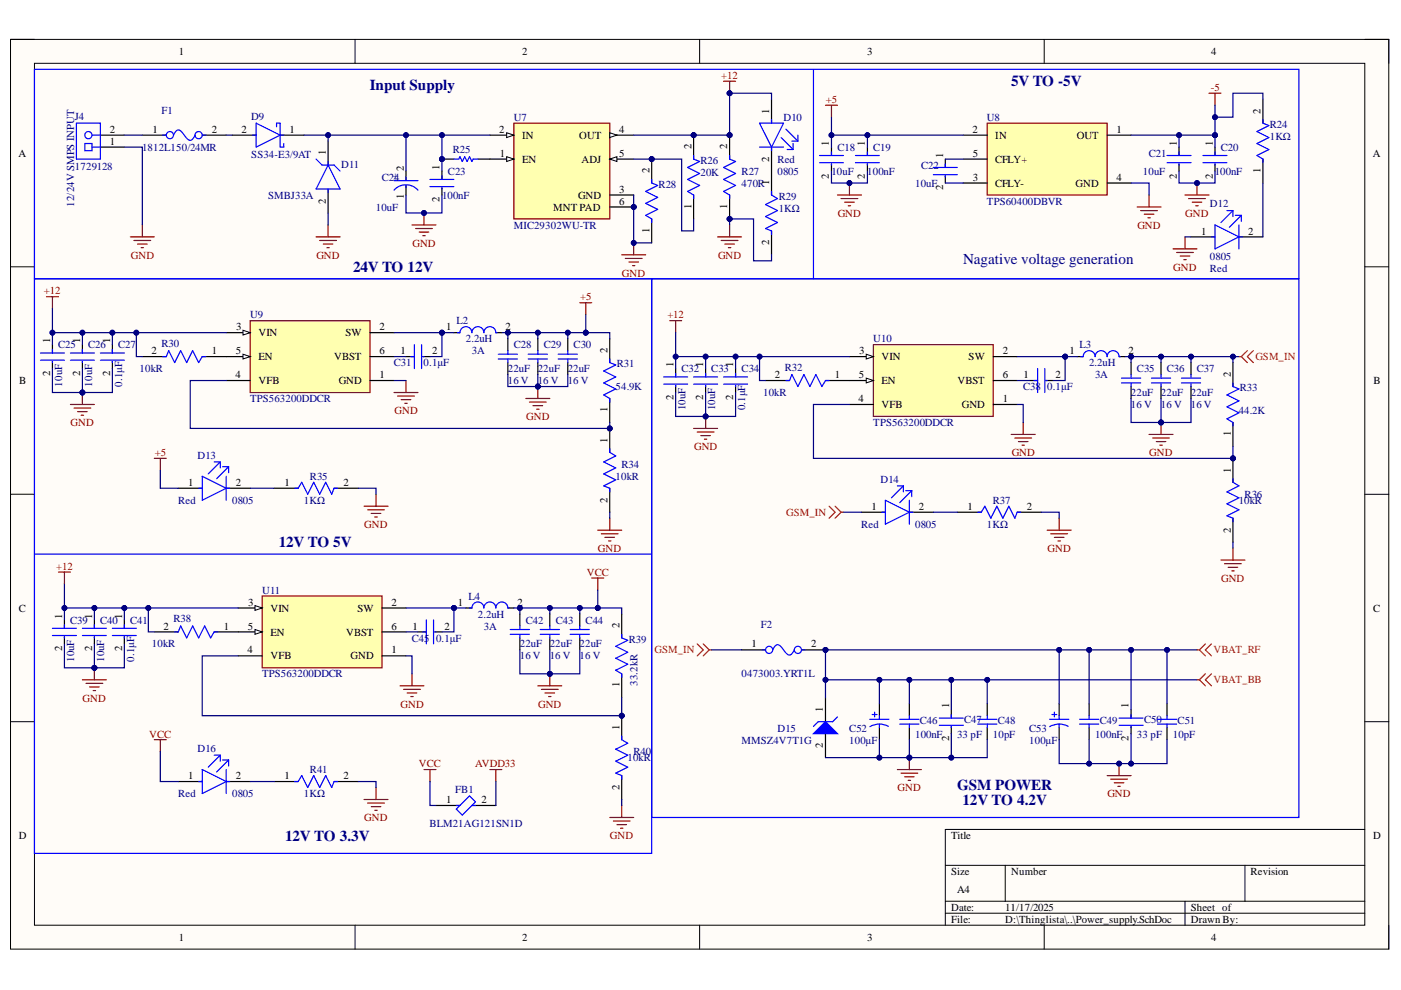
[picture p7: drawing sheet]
<svg xmlns="http://www.w3.org/2000/svg" width="297mm" height="210mm" viewBox="0 0 297 210" stroke-linecap="round" stroke-linejoin="round" font-family="sans-serif">
<defs><g id="words">
<g font-size="3.2" fill="#000080">
<text x="78.4" y="19.1">Input Supply</text>
<text x="214.4" y="18.3">5V TO -5V</text>
<text x="74.9" y="57.7">24V TO 12V</text>
<text x="204.2" y="55.9">Nagative voltage generation</text>
<text x="59.1" y="116.1">12V TO 5V</text>
<text x="202.9" y="167.5">GSM POWER</text>
<text x="204.1" y="170.7">12V TO 4.2V</text>
<text x="60.5" y="178.3">12V TO 3.3V</text>
</g>
<g font-size="2.3">
<text x="37.9" y="11.7">1</text>
<text x="110.7" y="11.7">2</text>
<text x="183.9" y="11.7">3</text>
<text x="256.8" y="11.7">4</text>
<text x="23.3" y="28.1">2</text>
<text x="32.3" y="28.1">1</text>
<text x="44.9" y="28.1">2</text>
<text x="51.2" y="28.1">2</text>
<text x="61.4" y="28.1">1</text>
<text x="105.8" y="28.1">2</text>
<text x="110.7" y="29.5">IN</text>
<text x="122.8" y="29.5">OUT</text>
<text x="131.3" y="28.1">4</text>
<text x="163.1" y="24.1" transform="rotate(-90 163.1 24.1)">1</text>
<text x="206.2" y="28.1">2</text>
<text x="211" y="29.5">IN</text>
<text x="228.3" y="29.5">OUT</text>
<text x="236.7" y="28.1">1</text>
<text x="267.3" y="24.1" transform="rotate(-90 267.3 24.1)">2</text>
<text x="3.9" y="33.3">A</text>
<text x="23.3" y="30.8">1</text>
<text x="69.1" y="32.9" transform="rotate(-90 69.1 32.9)">1</text>
<text x="93.2" y="36" transform="rotate(-90 93.2 36)">1</text>
<text x="106" y="33.3">1</text>
<text x="110.7" y="34.6">EN</text>
<text x="123.3" y="34.6">ADJ</text>
<text x="131.3" y="33.3">5</text>
<text x="146.6" y="31.7" transform="rotate(-90 146.6 31.7)">2</text>
<text x="154.2" y="31.7" transform="rotate(-90 154.2 31.7)">2</text>
<text x="163.1" y="34.3" transform="rotate(-90 163.1 34.3)">2</text>
<text x="175.8" y="30.9" transform="rotate(-90 175.8 30.9)">1</text>
<text x="183.4" y="30.9" transform="rotate(-90 183.4 30.9)">1</text>
<text x="199.9" y="33.5" transform="rotate(-90 199.9 33.5)">1</text>
<text x="206.3" y="33.3">5</text>
<text x="211" y="34.6">CFLY+</text>
<text x="249.5" y="30.9" transform="rotate(-90 249.5 30.9)">1</text>
<text x="257.1" y="30.9" transform="rotate(-90 257.1 30.9)">1</text>
<text x="291" y="33.3">A</text>
<text x="85.6" y="36.2" transform="rotate(-90 85.6 36.2)">2</text>
<text x="131.3" y="40.9">3</text>
<text x="137.7" y="36.8" transform="rotate(-90 137.7 36.8)">2</text>
<text x="163.1" y="39.3" transform="rotate(-90 163.1 39.3)">1</text>
<text x="175.8" y="37.8" transform="rotate(-90 175.8 37.8)">2</text>
<text x="183.4" y="37.8" transform="rotate(-90 183.4 37.8)">2</text>
<text x="199.9" y="40.4" transform="rotate(-90 199.9 40.4)">2</text>
<text x="206.3" y="38.4">3</text>
<text x="211" y="39.6">CFLY-</text>
<text x="228" y="39.6">GND</text>
<text x="236.7" y="38.4">4</text>
<text x="249.5" y="37.8" transform="rotate(-90 249.5 37.8)">2</text>
<text x="257.1" y="37.8" transform="rotate(-90 257.1 37.8)">2</text>
<text x="267.3" y="36.6" transform="rotate(-90 267.3 36.6)">1</text>
<text x="69.1" y="43.2" transform="rotate(-90 69.1 43.2)">2</text>
<text x="85.6" y="42.2" transform="rotate(-90 85.6 42.2)">1</text>
<text x="93.2" y="42.9" transform="rotate(-90 93.2 42.9)">2</text>
<text x="117.3" y="44.7">MNT PAD</text>
<text x="122.6" y="42.2">GND</text>
<text x="131.3" y="43.4">6</text>
<text x="146.6" y="44.3" transform="rotate(-90 146.6 44.3)">1</text>
<text x="154.2" y="44.3" transform="rotate(-90 154.2 44.3)">1</text>
<text x="137.7" y="49.3" transform="rotate(-90 137.7 49.3)">1</text>
<text x="163.1" y="52" transform="rotate(-90 163.1 52)">2</text>
<text x="254.7" y="49.8">1</text>
<text x="264.7" y="49.8">2</text>
<text x="50.1" y="70">3</text>
<text x="54.8" y="71.3">VIN</text>
<text x="73.2" y="71.3">SW</text>
<text x="80.4" y="70">2</text>
<text x="94.6" y="70">1</text>
<text x="107.2" y="70">2</text>
<text x="10.7" y="72.8" transform="rotate(-90 10.7 72.8)">1</text>
<text x="17" y="72.8" transform="rotate(-90 17 72.8)">1</text>
<text x="23.3" y="72.8" transform="rotate(-90 23.3 72.8)">1</text>
<text x="32.1" y="75.1">2</text>
<text x="44.9" y="75.1">1</text>
<text x="50" y="75.1">5</text>
<text x="54.8" y="76.4">EN</text>
<text x="70.9" y="76.4">VBST</text>
<text x="80.4" y="75.1">6</text>
<text x="84.9" y="75.1">1</text>
<text x="91.6" y="75.1">2</text>
<text x="128.8" y="74.9" transform="rotate(-90 128.8 74.9)">2</text>
<text x="142.8" y="77.9" transform="rotate(-90 142.8 77.9)">1</text>
<text x="149.1" y="77.9" transform="rotate(-90 149.1 77.9)">1</text>
<text x="155.5" y="77.9" transform="rotate(-90 155.5 77.9)">1</text>
<text x="182.2" y="75.1">3</text>
<text x="186.9" y="76.4">VIN</text>
<text x="205.4" y="76.4">SW</text>
<text x="212.6" y="75.1">2</text>
<text x="226.8" y="75.1">1</text>
<text x="239.3" y="75.1">2</text>
<text x="4.1" y="81.4">B</text>
<text x="10.7" y="79.7" transform="rotate(-90 10.7 79.7)">2</text>
<text x="17" y="79.7" transform="rotate(-90 17 79.7)">2</text>
<text x="23.3" y="79.7" transform="rotate(-90 23.3 79.7)">2</text>
<text x="49.9" y="80.2">4</text>
<text x="54.8" y="81.4">VFB</text>
<text x="71.8" y="81.4">GND</text>
<text x="80.4" y="80.2">1</text>
<text x="164.3" y="80.2">2</text>
<text x="177" y="80.2">1</text>
<text x="182.1" y="80.2">5</text>
<text x="186.9" y="81.4">EN</text>
<text x="203" y="81.4">VBST</text>
<text x="212.6" y="80.2">6</text>
<text x="217" y="80.2">1</text>
<text x="223.8" y="80.2">2</text>
<text x="260.9" y="79.9" transform="rotate(-90 260.9 79.9)">2</text>
<text x="291.2" y="81.4">B</text>
<text x="128.8" y="87.4" transform="rotate(-90 128.8 87.4)">1</text>
<text x="142.8" y="84.7" transform="rotate(-90 142.8 84.7)">2</text>
<text x="149.1" y="84.7" transform="rotate(-90 149.1 84.7)">2</text>
<text x="155.5" y="84.7" transform="rotate(-90 155.5 84.7)">2</text>
<text x="182" y="85.2">4</text>
<text x="186.9" y="86.5">VFB</text>
<text x="203.9" y="86.5">GND</text>
<text x="212.6" y="85.2">1</text>
<text x="128.8" y="93.9" transform="rotate(-90 128.8 93.9)">1</text>
<text x="260.9" y="92.4" transform="rotate(-90 260.9 92.4)">1</text>
<text x="260.9" y="100.2" transform="rotate(-90 260.9 100.2)">1</text>
<text x="39.9" y="103.1">1</text>
<text x="50" y="103.1">2</text>
<text x="60.3" y="103.1">1</text>
<text x="72.8" y="103.1">2</text>
<text x="128.8" y="106.6" transform="rotate(-90 128.8 106.6)">2</text>
<text x="184.8" y="108.1">1</text>
<text x="194.8" y="108.1">2</text>
<text x="205.1" y="108.1">1</text>
<text x="217.7" y="108.1">2</text>
<text x="260.9" y="113" transform="rotate(-90 260.9 113)">2</text>
<text x="4" y="129.7">C</text>
<text x="13.2" y="131.2" transform="rotate(-90 13.2 131.2)">1</text>
<text x="19.5" y="131.2" transform="rotate(-90 19.5 131.2)">1</text>
<text x="25.9" y="131.2" transform="rotate(-90 25.9 131.2)">1</text>
<text x="52.6" y="128.4">3</text>
<text x="57.3" y="129.7">VIN</text>
<text x="75.8" y="129.7">SW</text>
<text x="83" y="128.4">2</text>
<text x="97.1" y="128.4">1</text>
<text x="109.7" y="128.4">2</text>
<text x="291.1" y="129.7">C</text>
<text x="34.7" y="133.5">2</text>
<text x="47.4" y="133.5">1</text>
<text x="52.5" y="133.5">5</text>
<text x="57.3" y="134.7">EN</text>
<text x="73.4" y="134.7">VBST</text>
<text x="83" y="133.5">6</text>
<text x="87.5" y="133.5">1</text>
<text x="94.2" y="133.5">2</text>
<text x="131.4" y="133.2" transform="rotate(-90 131.4 133.2)">2</text>
<text x="159.4" y="137.3">1</text>
<text x="172" y="137.3">2</text>
<text x="13.2" y="138" transform="rotate(-90 13.2 138)">2</text>
<text x="19.5" y="138" transform="rotate(-90 19.5 138)">2</text>
<text x="25.9" y="138" transform="rotate(-90 25.9 138)">2</text>
<text x="52.4" y="138.6">4</text>
<text x="57.3" y="139.8">VFB</text>
<text x="74.3" y="139.8">GND</text>
<text x="83" y="138.6">1</text>
<text x="131.4" y="145.7" transform="rotate(-90 131.4 145.7)">1</text>
<text x="131.4" y="154.8" transform="rotate(-90 131.4 154.8)">1</text>
<text x="174.5" y="151" transform="rotate(-90 174.5 151)">1</text>
<text x="201.2" y="150.2" transform="rotate(-90 201.2 150.2)">1</text>
<text x="239.3" y="150.2" transform="rotate(-90 239.3 150.2)">1</text>
<text x="174.5" y="158.7" transform="rotate(-90 174.5 158.7)">2</text>
<text x="201.2" y="157.1" transform="rotate(-90 201.2 157.1)">2</text>
<text x="239.3" y="157.1" transform="rotate(-90 239.3 157.1)">2</text>
<text x="39.9" y="165.2">1</text>
<text x="50" y="165.2">2</text>
<text x="60.3" y="165.2">1</text>
<text x="72.8" y="165.2">2</text>
<text x="131.4" y="167.5" transform="rotate(-90 131.4 167.5)">2</text>
<text x="94.6" y="170.3">1</text>
<text x="102.1" y="170.3">2</text>
<text x="4" y="177.9">D</text>
<text x="201.6" y="177.9">Title</text>
<text x="291.1" y="177.9">D</text>
<text x="201.6" y="185.5">Size</text>
<text x="214.4" y="185.5">Number</text>
<text x="265.2" y="185.5">Revision</text>
<text x="202.9" y="189.3">A4</text>
<text x="201.6" y="193.1">Date:</text>
<text x="201.6" y="195.7">File:</text>
<text x="213.1" y="193.1">11/17/2025</text>
<text x="213.1" y="195.7">D:\Thinglista\..\Power_supply.SchDoc</text>
<text x="252.5" y="193.1">Sheet of</text>
<text x="252.5" y="195.7">Drawn By:</text>
<text x="37.9" y="199.5">1</text>
<text x="110.7" y="199.5">2</text>
<text x="183.9" y="199.5">3</text>
<text x="256.8" y="199.5">4</text>
</g>
<g font-size="2.3" fill="#800000">
<text x="152.9" y="16.7">+12</text>
<text x="175.1" y="21.8">+5</text>
<text x="256.7" y="19.3">-5</text>
<text x="177.6" y="46">GND</text>
<text x="251.3" y="46">GND</text>
<text x="87.5" y="52.3">GND</text>
<text x="241.1" y="48.5">GND</text>
<text x="27.7" y="54.8">GND</text>
<text x="67.1" y="54.8">GND</text>
<text x="131.9" y="58.6">GND</text>
<text x="152.2" y="54.8">GND</text>
<text x="248.8" y="57.4">GND</text>
<text x="9.3" y="62.4">+12</text>
<text x="123" y="63.7">+5</text>
<text x="141.5" y="67.5">+12</text>
<text x="83.7" y="87.8">GND</text>
<text x="111.6" y="89.1">GND</text>
<text x="15" y="90.4">GND</text>
<text x="147.2" y="95.5">GND</text>
<text x="32.8" y="96.7">+5</text>
<text x="214.5" y="96.7">GND</text>
<text x="243.7" y="96.7">GND</text>
<text x="77.2" y="111.9">GND</text>
<text x="126.8" y="117">GND</text>
<text x="222.1" y="117">GND</text>
<text x="11.9" y="120.8">+12</text>
<text x="124.4" y="122.1">VCC</text>
<text x="258.9" y="123.3">GND</text>
<text x="17.5" y="148.8">GND</text>
<text x="84.9" y="150">GND</text>
<text x="114.1" y="150">GND</text>
<text x="31.6" y="156.4">VCC</text>
<text x="88.8" y="162.7">VCC</text>
<text x="100.7" y="162.7">AVDD33</text>
<text x="190.3" y="167.8">GND</text>
<text x="234.8" y="169">GND</text>
<text x="77.2" y="174.1">GND</text>
<text x="129.3" y="177.9">GND</text>
</g>
<g font-size="2.3" fill="#000080">
<text x="15.9" y="25.3">J4</text>
<text x="34.3" y="24.1">F1</text>
<text x="53.3" y="25.3">D9</text>
<text x="108.9" y="25.6">U7</text>
<text x="166.1" y="25.6">D10</text>
<text x="209.3" y="25.6">U8</text>
<text x="269.2" y="29.7">1KΩ</text>
<text x="269.2" y="27.1">R24</text>
<text x="30.1" y="32">1812L150/24MR</text>
<text x="53.3" y="33.5">SS34-E3/9AT</text>
<text x="72.3" y="35.6">D11</text>
<text x="96" y="32.5">R25</text>
<text x="148.5" y="34.8">R26</text>
<text x="164.8" y="34.6">Red</text>
<text x="177.5" y="32">C18</text>
<text x="185.1" y="32">C19</text>
<text x="195.3" y="35.8">C22</text>
<text x="243.6" y="33.3">C21</text>
<text x="258.8" y="32">C20</text>
<text x="15.9" y="36.1">1729128</text>
<text x="80.9" y="38.4">C2+4</text>
<text x="95" y="37.1">C23</text>
<text x="139.6" y="39.9">R28</text>
<text x="148.5" y="37.3">20K</text>
<text x="157.2" y="39.6">470R</text>
<text x="157.2" y="37.1">R27</text>
<text x="164.8" y="37.1">0805</text>
<text x="176.3" y="37.1">10uF</text>
<text x="183.9" y="37.1">100nF</text>
<text x="194" y="39.6">10uF</text>
<text x="242.3" y="37.1">10uF</text>
<text x="257.5" y="37.1">100nF</text>
<text x="15.7" y="43.8" transform="rotate(-90 15.7 43.8)">12/24V SMPS INPUT</text>
<text x="56.8" y="42.2">SMBJ33A</text>
<text x="79.7" y="44.7">10uF</text>
<text x="93.7" y="42.2">100nF</text>
<text x="165.1" y="44.9">1KΩ</text>
<text x="165.1" y="42.4">R29</text>
<text x="209.3" y="43.4">TPS60400DBVR</text>
<text x="256.5" y="43.9">D12</text>
<text x="108.9" y="48.5">MIC29302WU-TR</text>
<text x="256.5" y="55.1">0805</text>
<text x="256.5" y="57.6">Red</text>
<text x="53" y="67.5">U9</text>
<text x="96.8" y="68.8">L2</text>
<text x="12.3" y="73.8">C25</text>
<text x="18.7" y="73.8">C26</text>
<text x="25" y="73.8">C27</text>
<text x="34.3" y="73.6">R30</text>
<text x="83.5" y="77.6">C31</text>
<text x="89.8" y="77.6">0.1μF</text>
<text x="98.8" y="72.6">2.2uH</text>
<text x="100.1" y="75.1">3A</text>
<text x="108.9" y="73.8">C28</text>
<text x="115.3" y="73.8">C29</text>
<text x="121.6" y="73.8">C30</text>
<text x="130.8" y="77.9">R31</text>
<text x="185.1" y="72.6">U10</text>
<text x="228.9" y="73.8">L3</text>
<text x="230.9" y="77.6">2.2uH</text>
<text x="13.2" y="81.9" transform="rotate(-90 13.2 81.9)">10uF</text>
<text x="19.5" y="81.9" transform="rotate(-90 19.5 81.9)">10uF</text>
<text x="25.9" y="81.9" transform="rotate(-90 25.9 81.9)">0.1μF</text>
<text x="29.6" y="78.9">10kR</text>
<text x="107.7" y="78.9">22uF</text>
<text x="107.7" y="81.4">16 V</text>
<text x="114" y="78.9">22uF</text>
<text x="114" y="81.4">16 V</text>
<text x="120.4" y="78.9">22uF</text>
<text x="120.4" y="81.4">16 V</text>
<text x="130.5" y="82.7">54.9K</text>
<text x="144.5" y="78.9">C32</text>
<text x="150.8" y="78.9">C33</text>
<text x="157.2" y="78.9">C34</text>
<text x="161.8" y="84">10kR</text>
<text x="166.4" y="78.7">R32</text>
<text x="216.9" y="82.7">C38</text>
<text x="222" y="82.7">0.1μF</text>
<text x="232.2" y="80.2">3A</text>
<text x="239.8" y="84">22uF</text>
<text x="241.1" y="78.9">C35</text>
<text x="246.1" y="84">22uF</text>
<text x="247.4" y="78.9">C36</text>
<text x="252.5" y="84">22uF</text>
<text x="253.7" y="78.9">C37</text>
<text x="262.9" y="83">R33</text>
<text x="53" y="85.2">TPS563200DDCR</text>
<text x="145.3" y="87" transform="rotate(-90 145.3 87)">10uF</text>
<text x="151.7" y="87" transform="rotate(-90 151.7 87)">10uF</text>
<text x="158" y="87" transform="rotate(-90 158 87)">0.1μF</text>
<text x="239.8" y="86.5">16 V</text>
<text x="246.1" y="86.5">16 V</text>
<text x="252.5" y="86.5">16 V</text>
<text x="262.6" y="87.8">44.2K</text>
<text x="185.1" y="90.4">TPS563200DDCR</text>
<text x="41.9" y="97.2">D13</text>
<text x="65.7" y="101.8">R35</text>
<text x="130.5" y="101.8">10kR</text>
<text x="131.8" y="99.3">R34</text>
<text x="37.8" y="106.9">Red</text>
<text x="49.2" y="106.9">0805</text>
<text x="64.5" y="106.9">1KΩ</text>
<text x="186.7" y="102.3">D14</text>
<text x="210.5" y="106.9">R37</text>
<text x="262.6" y="106.9">10kR</text>
<text x="263.9" y="105.6">R36</text>
<text x="182.6" y="111.9">Red</text>
<text x="194" y="111.9">0805</text>
<text x="209.3" y="111.9">1KΩ</text>
<text x="55.6" y="125.9">U11</text>
<text x="36.8" y="132">R38</text>
<text x="99.3" y="127.1">L4</text>
<text x="101.3" y="130.9">2.2uH</text>
<text x="14.9" y="132.2">C39</text>
<text x="21.2" y="132.2">C40</text>
<text x="27.6" y="132.2">C41</text>
<text x="32.2" y="137.3">10kR</text>
<text x="87.3" y="136">C45</text>
<text x="92.4" y="136">0.1μF</text>
<text x="102.6" y="133.5">3A</text>
<text x="110.2" y="137.3">22uF</text>
<text x="111.5" y="132.2">C42</text>
<text x="116.6" y="137.3">22uF</text>
<text x="117.8" y="132.2">C43</text>
<text x="122.9" y="137.3">22uF</text>
<text x="124.2" y="132.2">C44</text>
<text x="133.3" y="136.3">R39</text>
<text x="161.3" y="133.2">F2</text>
<text x="15.7" y="140.3" transform="rotate(-90 15.7 140.3)">10uF</text>
<text x="22.1" y="140.3" transform="rotate(-90 22.1 140.3)">10uF</text>
<text x="28.4" y="140.3" transform="rotate(-90 28.4 140.3)">0.1μF</text>
<text x="55.6" y="143.6">TPS563200DDCR</text>
<text x="110.2" y="139.8">16 V</text>
<text x="116.6" y="139.8">16 V</text>
<text x="122.9" y="139.8">16 V</text>
<text x="157.2" y="143.6">0473003.YRT1L</text>
<text x="135.2" y="145.4" transform="rotate(-90 135.2 145.4)">33.2kR</text>
<text x="164.8" y="155.1">D15</text>
<text x="180.1" y="155.1">C52</text>
<text x="195" y="153.6">C46</text>
<text x="204.4" y="153.3">C47</text>
<text x="211.5" y="153.6">C48</text>
<text x="218.2" y="155.1">C53</text>
<text x="233.2" y="153.6">C49</text>
<text x="242.6" y="153.3">C50</text>
<text x="249.7" y="153.6">C51</text>
<text x="41.9" y="159.4">D16</text>
<text x="133" y="161.4">10kR</text>
<text x="134.3" y="160.2">R40</text>
<text x="157.2" y="157.6">MMSZ4V7T1G</text>
<text x="180.1" y="157.6">100µF</text>
<text x="194" y="156.4">100nF</text>
<text x="202.9" y="156.4">33 pF</text>
<text x="210.5" y="156.4">10pF</text>
<text x="218.2" y="157.6">100µF</text>
<text x="232.2" y="156.4">100nF</text>
<text x="241.1" y="156.4">33 pF</text>
<text x="248.7" y="156.4">10pF</text>
<text x="65.7" y="164">R41</text>
<text x="37.8" y="169">Red</text>
<text x="49.2" y="169">0805</text>
<text x="64.5" y="169">1KΩ</text>
<text x="96.5" y="168">FB1</text>
<text x="91.1" y="175.4">BLM21AG121SN1D</text>
</g>
<g font-size="2.3" fill="#f00">
<text x="266.2" y="76.4">GSM_IN</text>
<text x="166.7" y="109.4">GSM_IN</text>
<text x="138.8" y="138.6">GSM_IN</text>
<text x="257.3" y="138.6">VBAT_RF</text>
<text x="257.3" y="144.9">VBAT_BB</text>
</g>
</g></defs>
<path d="M2.2 8.4h292.2v192.8h-292.2z" fill-rule="evenodd" fill="#fffcf8"/>
<path d="M2.2 8.4h292.2v192.8h-292.2z" fill="none" stroke="#000" stroke-width=".21"/>
<path d="M7.3 13.4h282.1v182.8h-282.1z" fill-rule="evenodd" fill="#fffcf8"/>
<g fill="none" stroke="#000" stroke-width=".21">
<path d="M2.2 8.3h5.1M7.3 13.4h282.1v182.8h-282.1zM75.3 8.3v5.1M148.3 8.3v5.1M221.4 8.4v5M289.4 8.4h5v5M2.2 56.6h5.1M289.4 56.6h5M2.2 104.8h5.1M289.4 104.8h5M2.2 153h5.1M289.4 153h5"/>
<path d="M289.4 175.9h-89v20.3M75.3 196.2v5M148.3 196.2v5M200.4 183.5h89M200.4 191.1h89M200.4 193.6h89M213.1 183.5v7.6M221.4 196.2v5M251.2 191.1v5.1M264 183.5v7.6M294.4 196.2v5"/>
</g>
<path d="M256.3 19.8h2.6M257.6 19.8v2.5M175 22.3h2.6M176.3 22.3v2.6" fill="none" stroke="#800000" stroke-width=".25"/>
<path d="M175 147.9v5.1M175 155.6v5" fill="none" stroke="#000" stroke-width=".25"/>
<path d="M172.5 155.6l2.5-2.6 2.6 2.6z" fill="#00f"/>
<g fill="none" stroke="#00f" stroke-width=".25">
<path d="M172.5 155.6l2.5-2.6 2.6 2.6zM177.6 152l-1.1 1h-3l-1 1M184.4 152.5h4.1M184.9 151.5h1M185.4 151v1M186.4 153.5l.8 .1 1.2 .4M186.4 153.5l-.8 .1-1.2 .5M186.4 151.8v.7M186.4 153.5v.8M190.8 152.5h4M190.8 153.5h4M192.8 151.8v.7"/>
<path d="M192.8 153.5v.8M199.2 152.3h5M199.2 153.8h5M201.7 151.5v.8M201.7 154v.3M207.3 152.5h4.1M207.3 153.5h4.1M209.3 151.8v.7M209.3 153.5v.8M222.5 152.5h4.1M223 151.5h1.1M223.5 151v1"/>
<path d="M224.6 153.5l.8 .1 1.1 .4M224.6 153.5l-.9 .1-1.1 .5M224.6 151.8v.7M224.6 153.5v.8M228.9 152.5h4M228.9 153.5h4M230.9 151.8v.7M230.9 153.5v.8M237.3 152.3h5.1M237.3 153.8h5.1M239.8 151.5v.8M239.8 154v.3"/>
<path d="M245.4 152.5h4.1M245.4 153.5h4.1M247.4 151.8v.7M247.4 153.5v.8"/>
</g>
<g fill="none" stroke="#000" stroke-width=".25">
<path d="M186.4 149.2v2.6M186.4 154.3v2.5M192.8 149.2v2.6M192.8 154.3v2.5M201.7 150.5v1.8M201.7 154v1.6M209.3 149.2v2.6M209.3 154.3v2.5M224.6 149.2v2.6M224.6 154.3v2.5M230.9 149.2v2.6M230.9 154.3v2.5"/>
<path d="M239.8 150.5v1.8M239.8 154v1.6M247.4 149.2v2.6M247.4 154.3v2.5"/>
</g>
<path d="M190.3 163.2h5M191 163.9h3.6M191.8 164.7h2M192.5 165.5h.6M192.8 160.6v2.6" fill="none" stroke="#800000" stroke-width=".25"/>
<circle cx="192.8" cy="160.6" r=".51" fill="#000080"/>
<circle cx="192.8" cy="160.6" r=".51" fill="none" stroke="#000080" stroke-width=".21"/>
<path d="M234.7 164.4h5.1M235.5 165.2h3.5M236.3 166h2M237 166.7h.5M237.3 161.9v2.5" fill="none" stroke="#800000" stroke-width=".25"/>
<circle cx="237.3" cy="161.9" r=".51" fill="#000080"/>
<circle cx="237.3" cy="161.9" r=".51" fill="none" stroke="#000080" stroke-width=".21"/>
<g fill="none" stroke="#f00" stroke-width=".25">
<path d="M262.7 75.6h.5M263.2 75.6l1.3 1.3M264.5 74.3l-1.3 1.3M265.7 74.3l-1.2 1.3 1.2 1.3M147.8 136.5l1.3 1.3-1.3 1.3M149.1 136.5l1.3 1.3M150.4 137.8h.5M150.4 137.8l-1.3 1.3M253.8 137.8h.5M254.3 137.8l1.3 1.3M255.6 136.5l-1.3 1.3M256.8 136.5l-1.2 1.3 1.2 1.3"/>
<path d="M253.8 144.1h.5M254.3 144.1l1.3 1.3M255.6 142.9l-1.3 1.2M256.8 142.9l-1.2 1.2 1.2 1.3"/>
</g>
<path d="M138.2 59.1h137.2v114.2h-137.2z" fill="none" stroke="#00f" stroke-width=".25"/>
<circle cx="175" cy="137.8" r=".51" fill="#000080"/>
<circle cx="175" cy="137.8" r=".51" fill="none" stroke="#000080" stroke-width=".21"/>
<path d="M157.2 137.8h5.1M169.9 137.8h5.1" fill="none" stroke="#000" stroke-width=".25"/>
<circle cx="175" cy="137.8" r=".51" fill="#000080"/>
<circle cx="175" cy="137.8" r=".51" fill="none" stroke="#000080" stroke-width=".21"/>
<g fill="none" stroke="#00f" stroke-width=".25">
<path d="M161.5 137.8h.8M163.8 137.8a1.1 1.1 0 0 1 1.4-1l1.2 1.3a.96 .96 0 0 0 .9 .8 .96 .96 0 0 0 .9-.8l.2-.3M169.9 137.8h.8"/>
<circle cx="163.1" cy="137.8" r=".76"/>
<circle cx="169.2" cy="137.8" r=".76"/>
</g>
<path d="M27.6 50.2h5.1M28.4 51h3.6M29.2 51.8h2M29.9 52.5h.5M30.2 47.7v2.5" fill="none" stroke="#800000" stroke-width=".25"/>
<path d="M209.3 26.1h25.4v15.2h-25.4z" fill-rule="evenodd" fill="#ffffb0"/>
<path d="M180.1 38.8v2.5M209.3 26.1h25.4v15.2h-25.4zM177.6 41.3h5M178.3 42.1h3.6M179.1 42.9h2M179.8 43.6h.5" fill="none" stroke="#800000" stroke-width=".25"/>
<path d="M176.3 31.2v1.8M176.3 34.7v1.6M183.9 31.2v1.8M183.9 34.7v1.6M204.2 33.7h5.1M204.2 38.8h5.1M204.2 28.7h5.1M234.7 38.8h5.1M234.7 28.7h5.1" fill="none" stroke="#000" stroke-width=".25"/>
<path d="M173.8 33h5M173.8 34.5h5M176.3 32.2v.8M176.3 34.7v.3M181.4 33h5M181.4 34.5h5M183.9 32.2v.8M183.9 34.7v.3" fill="none" stroke="#00f" stroke-width=".25"/>
<circle cx="180.1" cy="38.8" r=".51" fill="#000080"/>
<circle cx="180.1" cy="38.8" r=".51" fill="none" stroke="#000080" stroke-width=".21"/>
<path d="M200.4 33.7v1.8M200.4 37.3v1.5M250 31.2v1.8M250 34.7v1.6M257.6 31.2v1.8M257.6 34.7v1.6" fill="none" stroke="#000" stroke-width=".25"/>
<path d="M197.9 35.5h5.1M197.9 37h5.1M200.4 34.7v.8M200.4 37.3v.2M247.4 33h5.1M247.4 34.5h5.1M250 32.2v.8M250 34.7v.3M255.1 33h5M255.1 34.5h5M257.6 32.2v.8M257.6 34.7v.3" fill="none" stroke="#00f" stroke-width=".25"/>
<path d="M253.8 38.8v2.5M251.2 41.3h5.1M252 42.1h3.6M252.8 42.9h2M253.5 43.6h.5" fill="none" stroke="#800000" stroke-width=".25"/>
<circle cx="253.8" cy="38.8" r=".51" fill="#000080"/>
<circle cx="253.8" cy="38.8" r=".51" fill="none" stroke="#000080" stroke-width=".21"/>
<path d="M241.1 43.9h5.1M241.8 44.7h3.6M242.6 45.4h2M243.4 46.2h.5M243.6 41.3v2.6" fill="none" stroke="#800000" stroke-width=".25"/>
<circle cx="134.4" cy="43.9" r=".51" fill="#000080"/>
<circle cx="134.4" cy="43.9" r=".51" fill="none" stroke="#000080" stroke-width=".21"/>
<path d="M108.9 26.1h20.4v20.3h-20.4z" fill-rule="evenodd" fill="#ffffb0"/>
<path d="M108.9 26.1h20.4v20.3h-20.4z" fill="none" stroke="#800000" stroke-width=".25"/>
<path d="M103.9 33.7h5" fill="none" stroke="#000" stroke-width=".25"/>
<path d="M107.4 33.2l1.5 .5-1.5 .5z" fill="#f8fcff"/>
<path d="M107.4 33.2l1.5 .5-1.5 .5z" fill="none" stroke="#000" stroke-width=".21"/>
<path d="M103.9 28.7h5" fill="none" stroke="#000" stroke-width=".25"/>
<path d="M107.4 28.1l1.5 .6-1.5 .5z" fill="#f8fcff"/>
<path d="M107.4 28.1l1.5 .6-1.5 .5z" fill="none" stroke="#000" stroke-width=".21"/>
<path d="M129.3 28.7h5.1" fill="none" stroke="#000" stroke-width=".25"/>
<path d="M129.3 28.1l1.5 .6-1.5 .5z" fill="#f8fcff"/>
<path d="M129.3 28.1l1.5 .6-1.5 .5z" fill="none" stroke="#000" stroke-width=".21"/>
<path d="M129.3 33.7h5.1" fill="none" stroke="#000" stroke-width=".25"/>
<path d="M129.3 33.7l1.5-.5v1z" fill="#f8fcff"/>
<path d="M129.3 33.7l1.5-.5v1z" fill="none" stroke="#000" stroke-width=".21"/>
<path d="M129.3 41.3h5.1M129.3 43.9h5.1" fill="none" stroke="#000" stroke-width=".25"/>
<circle cx="134.4" cy="43.9" r=".51" fill="#000080"/>
<circle cx="134.4" cy="43.9" r=".51" fill="none" stroke="#000080" stroke-width=".21"/>
<path d="M93.7 36.3v1.7M93.7 39.8v1.5" fill="none" stroke="#000" stroke-width=".25"/>
<path d="M91.2 38h5M91.2 39.6h5M93.7 37.3v.7M93.7 39.8v.3" fill="none" stroke="#00f" stroke-width=".25"/>
<path d="M87.4 47.7h5M88.1 48.5h3.6M88.9 49.2h2M89.6 50h.5M89.9 45.2v2.5" fill="none" stroke="#800000" stroke-width=".25"/>
<circle cx="89.9" cy="45.2" r=".51" fill="#000080"/>
<circle cx="89.9" cy="45.2" r=".51" fill="none" stroke="#000080" stroke-width=".21"/>
<circle cx="93.7" cy="33.7" r=".51" fill="#000080"/>
<circle cx="93.7" cy="33.7" r=".51" fill="none" stroke="#000080" stroke-width=".21"/>
<path d="M93.7 33.7h2.5" fill="none" stroke="#000" stroke-width=".25"/>
<circle cx="93.7" cy="33.7" r=".51" fill="#000080"/>
<circle cx="93.7" cy="33.7" r=".51" fill="none" stroke="#000080" stroke-width=".21"/>
<path d="M101.3 33.7h2.6" fill="none" stroke="#000" stroke-width=".25"/>
<path d="M96.2 33.7h1.1l.2-.5 .5 1 .5-1 .5 1 .5-1 .6 1 .2-.5h1" fill="none" stroke="#00f" stroke-width=".25"/>
<path d="M131.8 54h5.1M132.6 54.8h3.5M133.3 55.6h2.1M134.1 56.3h.5M134.4 51.5v2.5" fill="none" stroke="#800000" stroke-width=".25"/>
<circle cx="134.4" cy="51.5" r=".51" fill="#000080"/>
<circle cx="134.4" cy="51.5" r=".51" fill="none" stroke="#000080" stroke-width=".21"/>
<circle cx="147.1" cy="28.7" r=".51" fill="#000080"/>
<circle cx="147.1" cy="28.7" r=".51" fill="none" stroke="#000080" stroke-width=".21"/>
<path d="M147.1 28.7v5M147.1 41.3v5.1" fill="none" stroke="#000" stroke-width=".25"/>
<circle cx="147.1" cy="28.7" r=".51" fill="#000080"/>
<circle cx="147.1" cy="28.7" r=".51" fill="none" stroke="#000080" stroke-width=".21"/>
<path d="M147.1 33v.7l1.2 .5-2.5 1.3 2.5 1.3-2.5 1.2 2.5 1.3-2.5 1.3 1.3 .7v.8" fill="none" stroke="#00f" stroke-width=".25"/>
<circle cx="138.2" cy="33.7" r=".51" fill="#000080"/>
<circle cx="138.2" cy="33.7" r=".51" fill="none" stroke="#000080" stroke-width=".21"/>
<path d="M138.2 33.7v5.1M138.2 46.4v5.1" fill="none" stroke="#000" stroke-width=".25"/>
<circle cx="138.2" cy="33.7" r=".51" fill="#000080"/>
<circle cx="138.2" cy="33.7" r=".51" fill="none" stroke="#000080" stroke-width=".21"/>
<path d="M138.2 38v.8l1.2 .5-2.5 1.3 2.5 1.3-2.5 1.2 2.5 1.3-2.5 1.3 1.3 .7v.8" fill="none" stroke="#00f" stroke-width=".25"/>
<circle cx="154.7" cy="46.4" r=".51" fill="#000080"/>
<circle cx="154.7" cy="46.4" r=".51" fill="none" stroke="#000080" stroke-width=".21"/>
<circle cx="154.7" cy="28.7" r=".51" fill="#000080"/>
<circle cx="154.7" cy="28.7" r=".51" fill="none" stroke="#000080" stroke-width=".21"/>
<path d="M154.7 41.3v5.1" fill="none" stroke="#000" stroke-width=".25"/>
<circle cx="154.7" cy="46.4" r=".51" fill="#000080"/>
<circle cx="154.7" cy="46.4" r=".51" fill="none" stroke="#000080" stroke-width=".21"/>
<path d="M154.7 28.7v5" fill="none" stroke="#000" stroke-width=".25"/>
<circle cx="154.7" cy="28.7" r=".51" fill="#000080"/>
<circle cx="154.7" cy="28.7" r=".51" fill="none" stroke="#000080" stroke-width=".21"/>
<path d="M7.3 14.7h268.1v44.4h-268.1zM16.2 26.1h5.1v7.6h-5.1zM19.5 28.7h1.8M19.5 31.2h1.8M83.5 38.3h5.1M86.1 37.5v.8M86.1 39.3v.5M154.7 33v.7l1.3 .5-2.6 1.3 2.6 1.3-2.6 1.2 2.6 1.3-2.6 1.3 1.3 .7v.8M83.5 40.3a3.4 3.4 0 0 1 5.1 0" fill="none" stroke="#00f" stroke-width=".25"/>
<path d="M152.1 50.2h5.1M152.9 51h3.6M153.7 51.8h2M154.4 52.5h.5M154.7 47.7v2.5" fill="none" stroke="#800000" stroke-width=".25"/>
<path d="M21.3 31.2h5.1M21.3 28.7h5.1M86.1 36.3v2M86.1 39.3v2" fill="none" stroke="#000" stroke-width=".25"/>
<circle cx="18.7" cy="28.7" r=".76" fill="#fff"/>
<g fill="none" stroke="#00f" stroke-width=".25">
<path d="M172.5 14.7v44.4M18 30.4h1.5v1.6h-1.5zM34.5 28.7h.8M36.8 28.7a1.1 1.1 0 0 1 1.3-1.1l1.2 1.4a.96 .96 0 0 0 1 .7 .96 .96 0 0 0 .9-.7l.2-.3M42.9 28.7h.7M53.6 28.7h.7M54.3 26.1l5.1 2.6-5.1 2.5zM58.6 26.9v-.8h.8v5.1h.8v-.8M59.4 28.7h.8M67 33.7l1.3 1.3h2.5l1.3 1.3M69.6 35l2.5 5.1h-5.1zM69.6 34.2v.8"/>
<path d="M69.6 40.1v.7"/>
<circle cx="18.7" cy="28.7" r=".76"/>
<circle cx="36" cy="28.7" r=".76"/>
<circle cx="42.1" cy="28.7" r=".76"/>
</g>
<path d="M30.2 28.7h5.1M42.9 28.7h5.1M49.2 28.7h5.1M59.4 28.7h5.1M69.6 29.9v5.1M69.6 40.1v5.1" fill="none" stroke="#000" stroke-width=".25"/>
<path d="M153.4 17.2h2.6M154.7 17.2v2.6M67 50.2h5.1M67.8 51h3.5M68.5 51.8h2.1M69.3 52.5h.5M69.6 47.7v2.5" fill="none" stroke="#800000" stroke-width=".25"/>
<circle cx="154.7" cy="19.8" r=".51" fill="#000080"/>
<circle cx="154.7" cy="19.8" r=".51" fill="none" stroke="#000080" stroke-width=".21"/>
<path d="M53 68h25.5v15.2h-25.5z" fill-rule="evenodd" fill="#ffffb0"/>
<path d="M53 68h25.5v15.2h-25.5z" fill="none" stroke="#800000" stroke-width=".25"/>
<path d="M48 70.5h5" fill="none" stroke="#000" stroke-width=".25"/>
<path d="M51.5 70l1.5 .5-1.5 .5z" fill="#f8fcff"/>
<path d="M51.5 70l1.5 .5-1.5 .5z" fill="none" stroke="#000" stroke-width=".21"/>
<path d="M48 75.6h5" fill="none" stroke="#000" stroke-width=".25"/>
<path d="M51.5 75.1l1.5 .5-1.5 .5z" fill="#f8fcff"/>
<path d="M51.5 75.1l1.5 .5-1.5 .5z" fill="none" stroke="#000" stroke-width=".21"/>
<g fill="none" stroke="#000" stroke-width=".25">
<path d="M11.1 73.1v1.7M11.1 76.6v1.5M17.5 73.1v1.7M17.5 76.6v1.5M23.8 73.1v1.7M23.8 76.6v1.5M78.5 70.5h5M78.5 75.6h5M86.1 75.6h1.8M89.6 75.6h1.6M96.2 70.5h1.3M105.1 70.5h1.3"/>
<path d="M107.7 71.8v2.5M107.7 76.9v2.5M114 71.8v2.5M114 76.9v2.5M120.4 71.8v2.5M120.4 76.9v2.5M48 80.7h5M78.5 80.7h5"/>
</g>
<g fill="none" stroke="#00f" stroke-width=".25">
<path d="M8.6 74.8h5.1M8.6 76.4h5.1M11.1 74.1v.7M11.1 76.6v.3M14.9 74.8h5.1M14.9 76.4h5.1M17.5 74.1v.7M17.5 76.6v.3M21.3 74.8h5.1M21.3 76.4h5.1M23.8 74.1v.7M23.8 76.6v.3"/>
<path d="M87.1 75.6h.8M87.9 73.1v5M89.4 73.1v5M89.6 75.6h.3M97 70.5h.5a1.27 1.27 0 0 1 1.3-1.2 1.27 1.27 0 0 1 1.3 1.2 1.27 1.27 0 0 1 1.2-1.2 1.27 1.27 0 0 1 1.3 1.2 1.27 1.27 0 0 1 1.3-1.2 1.27 1.27 0 0 1 1.2 1.2h.3M105.6 75.1h4.1M105.6 76.1h4.1M107.7 74.3v.8M107.7 76.1v.8M112 75.1h4.1M112 76.1h4.1M114 74.3v.8"/>
<path d="M114 76.1v.8M118.3 75.1h4.1M118.3 76.1h4.1M120.4 74.3v.8M120.4 76.1v.8"/>
</g>
<path d="M9.8 62.9h2.6M11.1 62.9v2.6M122.9 64.2h2.6M124.2 64.2v2.5M14.9 85.8h5.1M15.7 86.5h3.5M16.5 87.3h2M17.2 88h.5M17.5 83.2v2.6" fill="none" stroke="#800000" stroke-width=".25"/>
<circle cx="17.5" cy="83.2" r=".51" fill="#000080"/>
<circle cx="17.5" cy="83.2" r=".51" fill="none" stroke="#000080" stroke-width=".21"/>
<path d="M30.2 75.6h5.1M42.9 75.6h5.1" fill="none" stroke="#000" stroke-width=".25"/>
<path d="M34.5 75.6h.8l.5-1.3 1.2 2.6 1.3-2.6 1.3 2.6 1.2-2.6 1.3 2.6 .8-1.3h.7" fill="none" stroke="#00f" stroke-width=".25"/>
<circle cx="129.3" cy="90.8" r=".51" fill="#000080"/>
<circle cx="129.3" cy="90.8" r=".51" fill="none" stroke="#000080" stroke-width=".21"/>
<path d="M129.3 90.8v5.1" fill="none" stroke="#000" stroke-width=".25"/>
<circle cx="129.3" cy="90.8" r=".51" fill="#000080"/>
<circle cx="129.3" cy="90.8" r=".51" fill="none" stroke="#000080" stroke-width=".21"/>
<path d="M129.3 71.8v5.1M129.3 84.5v5.1M129.3 103.5v5.1" fill="none" stroke="#000" stroke-width=".25"/>
<path d="M129.3 76.1v.8l1.2 .5-2.5 1.3 2.5 1.2-2.5 1.3 2.5 1.3-2.5 1.2 1.3 .8v.7M129.3 95.1v.8l1.2 .8-2.5 1.2 2.5 1.3-2.5 1.3 2.5 1.2-2.5 1.3 1.3 .5v.8" fill="none" stroke="#00f" stroke-width=".25"/>
<g fill="none" stroke="#800000" stroke-width=".25">
<path d="M83.5 83.2h5.1M84.3 84h3.6M85.1 84.7h2M85.8 85.5h.5M86.1 80.7v2.5M111.5 84.5h5.1M112.2 85.2h3.6M113 86h2M113.8 86.8h.5M114 82v2.5M126.7 112.4h5.1M127.5 113.2h3.6"/>
<path d="M128.3 113.9h2M129 114.7h.5M129.3 109.9v2.5"/>
</g>
<circle cx="114" cy="82" r=".51" fill="#000080"/>
<circle cx="114" cy="82" r=".51" fill="none" stroke="#000080" stroke-width=".21"/>
<path d="M55.6 126.4h25.4v15.2h-25.4z" fill-rule="evenodd" fill="#ffffb0"/>
<path d="M55.6 126.4h25.4v15.2h-25.4z" fill="none" stroke="#800000" stroke-width=".25"/>
<path d="M50.5 128.9h5.1" fill="none" stroke="#000" stroke-width=".25"/>
<path d="M54.1 128.4l1.5 .5-1.5 .5z" fill="#f8fcff"/>
<path d="M54.1 128.4l1.5 .5-1.5 .5z" fill="none" stroke="#000" stroke-width=".21"/>
<path d="M50.5 134h5.1" fill="none" stroke="#000" stroke-width=".25"/>
<path d="M54.1 133.5l1.5 .5-1.5 .5z" fill="#f8fcff"/>
<path d="M54.1 133.5l1.5 .5-1.5 .5z" fill="none" stroke="#000" stroke-width=".21"/>
<g fill="none" stroke="#000" stroke-width=".25">
<path d="M13.7 131.4v1.8M13.7 135v1.5M20 131.4v1.8M20 135v1.5M26.4 131.4v1.8M26.4 135v1.5M50.5 139.1h5.1M81 128.9h5.1M81 134h5.1M81 139.1h5.1M88.6 134h1.8M92.2 134h1.5"/>
<path d="M98.8 128.9h1.3M107.7 128.9h1.2M110.2 130.2v2.5M110.2 135.3v2.5M116.6 130.2v2.5M116.6 135.3v2.5M122.9 130.2v2.5M122.9 135.3v2.5"/>
</g>
<g fill="none" stroke="#00f" stroke-width=".25">
<path d="M11.1 133.2h5.1M11.1 134.7h5.1M13.7 132.5v.7M13.7 135v.3M17.5 133.2h5.1M17.5 134.7h5.1M20 132.5v.7M20 135v.3M23.8 133.2h5.1M23.8 134.7h5.1M26.4 132.5v.7M26.4 135v.3"/>
<path d="M89.6 134h.8M90.4 131.4v5.1M91.9 131.4v5.1M92.2 134h.2M99.5 128.9h.6a1.27 1.27 0 0 1 1.2-1.3 1.27 1.27 0 0 1 1.3 1.3 1.27 1.27 0 0 1 1.3-1.3 1.27 1.27 0 0 1 1.2 1.3 1.27 1.27 0 0 1 1.3-1.3 1.27 1.27 0 0 1 1.3 1.3h.2M108.2 133.5h4M108.2 134.5h4M110.2 132.7v.8M110.2 134.5v.8M114.5 133.5h4.1M114.5 134.5h4.1M116.6 132.7v.8"/>
<path d="M116.6 134.5v.8M120.9 133.5h4.1M120.9 134.5h4.1M122.9 132.7v.8M122.9 134.5v.8"/>
</g>
<path d="M17.5 144.1h5.1M18.2 144.9h3.6M19 145.7h2M19.8 146.4h.5M20 141.6v2.5" fill="none" stroke="#800000" stroke-width=".25"/>
<circle cx="20" cy="141.6" r=".51" fill="#000080"/>
<circle cx="20" cy="141.6" r=".51" fill="none" stroke="#000080" stroke-width=".21"/>
<path d="M32.7 134h5.1M45.4 134h5.1" fill="none" stroke="#000" stroke-width=".25"/>
<path d="M37 134h.8l.5-1.3 1.3 2.6 1.2-2.6 1.3 2.6 1.3-2.6 1.3 2.6 .7-1.3h.8" fill="none" stroke="#00f" stroke-width=".25"/>
<circle cx="131.8" cy="151.7" r=".51" fill="#000080"/>
<circle cx="131.8" cy="151.7" r=".51" fill="none" stroke="#000080" stroke-width=".21"/>
<path d="M131.8 151.7v5.1" fill="none" stroke="#000" stroke-width=".25"/>
<circle cx="131.8" cy="151.7" r=".51" fill="#000080"/>
<circle cx="131.8" cy="151.7" r=".51" fill="none" stroke="#000080" stroke-width=".21"/>
<path d="M131.8 130.2v5.1M131.8 142.9v5M131.8 164.4v5.1" fill="none" stroke="#000" stroke-width=".25"/>
<path d="M131.8 134.5v.8l1.3 .5-2.6 1.2 2.6 1.3-2.6 1.3 2.6 1.2-2.6 1.3 1.3 .8v.7M131.8 156.1v.7l1.3 .8-2.6 1.3 2.6 1.2-2.6 1.3 2.6 1.3-2.6 1.2 1.3 .5v.8" fill="none" stroke="#00f" stroke-width=".25"/>
<g fill="none" stroke="#800000" stroke-width=".25">
<path d="M84.8 145.4h5.1M85.6 146.2h3.5M86.3 146.9h2.1M87.1 147.7h.5M87.4 142.9v2.5M114 145.4h5.1M114.8 146.2h3.5M115.6 146.9h2M116.3 147.7h.5M116.6 142.9v2.5M129.3 173.3h5.1M130 174.1h3.6"/>
<path d="M130.8 174.8h2M131.6 175.6h.5M131.8 170.8v2.5"/>
</g>
<circle cx="116.6" cy="142.9" r=".51" fill="#000080"/>
<circle cx="116.6" cy="142.9" r=".51" fill="none" stroke="#000080" stroke-width=".21"/>
<path d="M12.4 121.3h2.5M13.7 121.3v2.5M125.5 122.6h2.5M126.7 122.6v2.5M89.9 163.2h2.5M91.2 163.2v2.5M103.9 163.2h2.5M105.1 163.2v2.5" fill="none" stroke="#800000" stroke-width=".25"/>
<path d="M92.4 170.8h5.1M100.1 170.8h5" fill="none" stroke="#000" stroke-width=".25"/>
<path d="M96.7 171.5l2.8-2.7 1.3 1.2-2.8 2.8-1.3-1.2M96.7 170.8h.8M100.1 170.8h.7" fill="none" stroke="#00f" stroke-width=".25"/>
<path d="M185.2 73.1h25.4v15.2h-25.4z" fill-rule="evenodd" fill="#ffffb0"/>
<path d="M185.2 73.1h25.4v15.2h-25.4z" fill="none" stroke="#800000" stroke-width=".25"/>
<path d="M180.1 75.6h5.1" fill="none" stroke="#000" stroke-width=".25"/>
<path d="M183.7 75.1l1.5 .5-1.5 .5z" fill="#f8fcff"/>
<path d="M183.7 75.1l1.5 .5-1.5 .5z" fill="none" stroke="#000" stroke-width=".21"/>
<path d="M180.1 80.7h5.1" fill="none" stroke="#000" stroke-width=".25"/>
<path d="M183.7 80.2l1.5 .5-1.5 .5z" fill="#f8fcff"/>
<path d="M183.7 80.2l1.5 .5-1.5 .5z" fill="none" stroke="#000" stroke-width=".21"/>
<g fill="none" stroke="#000" stroke-width=".25">
<path d="M143.2 78.1v1.8M149.6 78.1v1.8M156 78.1v1.8M210.6 75.6h5.1M228.4 75.6h1.2M237.3 75.6h1.2M239.8 76.9v2.5M246.2 76.9v2.5M252.5 76.9v2.5M143.2 81.7v1.5M149.6 81.7v1.5M156 81.7v1.5"/>
<path d="M180.1 85.8h5.1M210.6 80.7h5.1M210.6 85.8h5.1M218.2 80.7h1.8M221.8 80.7h1.5M239.8 82v2.5M246.2 82v2.5M252.5 82v2.5"/>
</g>
<g fill="none" stroke="#00f" stroke-width=".25">
<path d="M140.7 79.9h5.1M143.2 79.2v.7M147.1 79.9h5M149.6 79.2v.7M153.4 79.9h5.1M156 79.2v.7M220 78.1v5.1M221.5 78.1v5.1M229.1 75.6h.5a1.27 1.27 0 0 1 1.3-1.3 1.27 1.27 0 0 1 1.3 1.3 1.27 1.27 0 0 1 1.3-1.3 1.27 1.27 0 0 1 1.2 1.3 1.27 1.27 0 0 1 1.3-1.3 1.27 1.27 0 0 1 1.3 1.3h.2M239.8 79.4v.8M246.2 79.4v.8M252.5 79.4v.8"/>
<path d="M140.7 81.4h5.1M143.2 81.7v.3M147.1 81.4h5M149.6 81.7v.3M153.4 81.4h5.1M156 81.7v.3M219.2 80.7h.8M221.8 80.7h.2M237.8 80.2h4M237.8 81.2h4M239.8 81.2v.8M244.1 80.2h4.1"/>
<path d="M244.1 81.2h4.1M246.2 81.2v.8M250.5 80.2h4M250.5 81.2h4M252.5 81.2v.8"/>
</g>
<path d="M142 68h2.5M143.2 68v2.5M147.1 90.8h5M147.8 91.6h3.6M148.6 92.4h2M149.3 93.1h.6M149.6 88.3v2.5" fill="none" stroke="#800000" stroke-width=".25"/>
<circle cx="149.6" cy="88.3" r=".51" fill="#000080"/>
<circle cx="149.6" cy="88.3" r=".51" fill="none" stroke="#000080" stroke-width=".21"/>
<path d="M162.3 80.7h5.1M175 80.7h5.1" fill="none" stroke="#000" stroke-width=".25"/>
<path d="M166.6 80.7h.8l.5-1.3 1.3 2.6 1.2-2.6 1.3 2.6 1.3-2.6 1.3 2.6 .7-1.3h.8" fill="none" stroke="#00f" stroke-width=".25"/>
<circle cx="261.4" cy="97.2" r=".51" fill="#000080"/>
<circle cx="261.4" cy="97.2" r=".51" fill="none" stroke="#000080" stroke-width=".21"/>
<path d="M261.4 97.2v5.1" fill="none" stroke="#000" stroke-width=".25"/>
<circle cx="261.4" cy="97.2" r=".51" fill="#000080"/>
<circle cx="261.4" cy="97.2" r=".51" fill="none" stroke="#000080" stroke-width=".21"/>
<path d="M261.4 76.9v5.1M261.4 89.6v5M261.4 109.9v5" fill="none" stroke="#000" stroke-width=".25"/>
<path d="M261.4 81.2v.8l1.3 .5-2.6 1.2 2.6 1.3-2.6 1.3 2.6 1.2-2.6 1.3 1.3 .8v.7M261.4 101.5v.8l1.3 .7-2.6 1.3 2.6 1.3-2.6 1.2 2.6 1.3-2.6 1.3 1.3 .5v.7" fill="none" stroke="#00f" stroke-width=".25"/>
<g fill="none" stroke="#800000" stroke-width=".25">
<path d="M214.4 92.1h5.1M215.2 92.9h3.5M215.9 93.6h2.1M216.7 94.4h.5M216.9 89.6v2.5M243.6 92.1h5.1M244.4 92.9h3.5M245.1 93.6h2.1M245.9 94.4h.5M246.2 89.6v2.5M258.9 118.8h5.1M259.6 119.5h3.6"/>
<path d="M261.4 116.2v2.6M260.4 120.3h2M261.2 121h.5"/>
</g>
<circle cx="246.2" cy="89.6" r=".51" fill="#000080"/>
<circle cx="246.2" cy="89.6" r=".51" fill="none" stroke="#000080" stroke-width=".21"/>
<g fill="none" stroke="#000" stroke-width=".25">
<path d="M163.6 21v5.1M163.6 31.2v10.1M267.8 21v5.1M267.8 33.7v5.1M163.6 49v5M252.5 50.2h5.1M262.7 50.2h5.1M37.8 103.5h5.1M48 103.5h5M58.1 103.5h5.1M70.8 103.5h5.1M37.8 165.7h5.1"/>
<path d="M48 165.7h5M58.1 165.7h5.1M70.8 165.7h5.1"/>
</g>
<g fill="none" stroke="#00f" stroke-width=".25">
<path d="M161 26.1h5.1l-2.5 5.1zM161 31.2h5.1M163.6 25.4v.7M163.6 31.2v.8M165.6 29.2l2.6 2.5M166.6 27.4l2.6 2.5M166.9 31.7h1.3M167.9 29.9h1.3M168.2 30.4v1.3M169.2 28.7v1.2M267.8 25.4v.7l1.2 .5-2.5 1.3 2.5 1.3-2.5 1.2 2.5 1.3-2.5 1.3 1.3 .7v.8M163.6 40.6v.7l1.2 .8-2.5 1.3 2.5 1.2-2.5 1.3 2.5 1.3-2.5 1.3 1.3 .5v.7"/>
<path d="M256.8 50.2h.8M257.6 47.7l5.1 2.5-5.1 2.6zM260.1 44.7h1.3M261.4 44.7l-2.5 2.5M261.4 44.7v1.2M261.9 45.7h1.3M262.7 47.7v5.1M262.7 50.2h.7M263.2 45.7l-2.6 2.5M263.2 45.7v1.2M45.4 97.9h1.3M46.7 97.9l-2.5 2.6"/>
<path d="M46.7 97.9v1.3M47.2 99h1.3M48.5 99l-2.6 2.5M48.5 99v1.2M42.1 103.5h.8M42.9 101l5.1 2.5-5.1 2.6zM48 101v5.1M48 103.5h.7M62.4 103.5h.8l.8-1.2 1.2 2.5 1.3-2.5 1.3 2.5 1.3-2.5 1.2 2.5 .5-1.3h.8M42.1 165.7h.8M42.9 163.2l5.1 2.5-5.1 2.5zM45.4 160.1h1.3"/>
<path d="M46.7 160.1v1.3M46.7 160.1l-2.5 2.6M47.2 161.1h1.3M48 163.2v5M48 165.7h.7M48.5 161.1v1.3M48.5 161.1l-2.6 2.6M62.4 165.7h.8l.8-1.3 1.2 2.6 1.3-2.6 1.3 2.6 1.3-2.6 1.2 2.6 .5-1.3h.8"/>
</g>
<g fill="none" stroke="#800000" stroke-width=".25">
<path d="M248.7 52.8h5.1M249.5 53.5h3.5M250.2 54.3h2.1M251 55.1h.5M251.2 50.2v2.6M32.7 97.2h2.6M34 97.2v2.5M77.2 107.3h5.1M77.9 108.1h3.6M78.7 108.9h2M79.5 109.6h.5M79.7 104.8v2.5"/>
<path d="M32.7 156.8h2.6M34 156.8v2.6M77.2 169.5h5.1M77.9 170.3h3.6M78.7 171h2M79.5 171.8h.5M79.7 167v2.5"/>
</g>
<path d="M186.4 144.1v5.1" fill="none" stroke="#000080" stroke-width=".25"/>
<circle cx="186.4" cy="144.1" r=".51" fill="#000080"/>
<circle cx="186.4" cy="144.1" r=".51" fill="none" stroke="#000080" stroke-width=".21"/>
<path d="M192.8 144.1v5.1" fill="none" stroke="#000080" stroke-width=".25"/>
<circle cx="192.8" cy="144.1" r=".51" fill="#000080"/>
<circle cx="192.8" cy="144.1" r=".51" fill="none" stroke="#000080" stroke-width=".21"/>
<path d="M201.7 144.1v6.4" fill="none" stroke="#000080" stroke-width=".25"/>
<circle cx="201.7" cy="144.1" r=".51" fill="#000080"/>
<circle cx="201.7" cy="144.1" r=".51" fill="none" stroke="#000080" stroke-width=".21"/>
<path d="M192.8 156.8v3.8" fill="none" stroke="#000080" stroke-width=".25"/>
<circle cx="192.8" cy="160.6" r=".51" fill="#000080"/>
<circle cx="192.8" cy="160.6" r=".51" fill="none" stroke="#000080" stroke-width=".21"/>
<path d="M201.7 155.6v5" fill="none" stroke="#000080" stroke-width=".25"/>
<circle cx="201.7" cy="160.6" r=".51" fill="#000080"/>
<circle cx="201.7" cy="160.6" r=".51" fill="none" stroke="#000080" stroke-width=".21"/>
<path d="M175 160.6h11.4" fill="none" stroke="#000080" stroke-width=".25"/>
<circle cx="186.4" cy="160.6" r=".51" fill="#000080"/>
<circle cx="186.4" cy="160.6" r=".51" fill="none" stroke="#000080" stroke-width=".21"/>
<path d="M175 144.1v3.8" fill="none" stroke="#000080" stroke-width=".25"/>
<circle cx="175" cy="144.1" r=".51" fill="#000080"/>
<circle cx="175" cy="144.1" r=".51" fill="none" stroke="#000080" stroke-width=".21"/>
<path d="M209.3 144.1h44.5" fill="none" stroke="#000080" stroke-width=".25"/>
<circle cx="209.3" cy="144.1" r=".51" fill="#000080"/>
<circle cx="209.3" cy="144.1" r=".51" fill="none" stroke="#000080" stroke-width=".21"/>
<path d="M224.6 137.8v11.4" fill="none" stroke="#000080" stroke-width=".25"/>
<circle cx="224.6" cy="137.8" r=".51" fill="#000080"/>
<circle cx="224.6" cy="137.8" r=".51" fill="none" stroke="#000080" stroke-width=".21"/>
<path d="M230.9 137.8v11.4" fill="none" stroke="#000080" stroke-width=".25"/>
<circle cx="230.9" cy="137.8" r=".51" fill="#000080"/>
<circle cx="230.9" cy="137.8" r=".51" fill="none" stroke="#000080" stroke-width=".21"/>
<path d="M239.8 137.8v12.7" fill="none" stroke="#000080" stroke-width=".25"/>
<circle cx="239.8" cy="137.8" r=".51" fill="#000080"/>
<circle cx="239.8" cy="137.8" r=".51" fill="none" stroke="#000080" stroke-width=".21"/>
<path d="M247.4 137.8v11.4" fill="none" stroke="#000080" stroke-width=".25"/>
<circle cx="247.4" cy="137.8" r=".51" fill="#000080"/>
<circle cx="247.4" cy="137.8" r=".51" fill="none" stroke="#000080" stroke-width=".21"/>
<path d="M230.9 156.8v5.1" fill="none" stroke="#000080" stroke-width=".25"/>
<circle cx="230.9" cy="161.9" r=".51" fill="#000080"/>
<circle cx="230.9" cy="161.9" r=".51" fill="none" stroke="#000080" stroke-width=".21"/>
<path d="M239.8 155.6v6.3" fill="none" stroke="#000080" stroke-width=".25"/>
<circle cx="239.8" cy="161.9" r=".51" fill="#000080"/>
<circle cx="239.8" cy="161.9" r=".51" fill="none" stroke="#000080" stroke-width=".21"/>
<path d="M186.4 156.8v3.8h22.9v-3.8" fill="none" stroke="#000080" stroke-width=".25"/>
<circle cx="201.7" cy="160.6" r=".51" fill="#000080"/>
<circle cx="201.7" cy="160.6" r=".51" fill="none" stroke="#000080" stroke-width=".21"/>
<circle cx="192.8" cy="160.6" r=".51" fill="#000080"/>
<circle cx="192.8" cy="160.6" r=".51" fill="none" stroke="#000080" stroke-width=".21"/>
<circle cx="186.4" cy="160.6" r=".51" fill="#000080"/>
<circle cx="186.4" cy="160.6" r=".51" fill="none" stroke="#000080" stroke-width=".21"/>
<path d="M224.6 156.8v5.1h22.8v-5.1" fill="none" stroke="#000080" stroke-width=".25"/>
<circle cx="239.8" cy="161.9" r=".51" fill="#000080"/>
<circle cx="239.8" cy="161.9" r=".51" fill="none" stroke="#000080" stroke-width=".21"/>
<circle cx="237.3" cy="161.9" r=".51" fill="#000080"/>
<circle cx="237.3" cy="161.9" r=".51" fill="none" stroke="#000080" stroke-width=".21"/>
<circle cx="230.9" cy="161.9" r=".51" fill="#000080"/>
<circle cx="230.9" cy="161.9" r=".51" fill="none" stroke="#000080" stroke-width=".21"/>
<path d="M253.8 137.8h-78.8v6.3h34.3v5.1" fill="none" stroke="#000080" stroke-width=".25"/>
<circle cx="209.3" cy="144.1" r=".51" fill="#000080"/>
<circle cx="209.3" cy="144.1" r=".51" fill="none" stroke="#000080" stroke-width=".21"/>
<circle cx="201.7" cy="144.1" r=".51" fill="#000080"/>
<circle cx="201.7" cy="144.1" r=".51" fill="none" stroke="#000080" stroke-width=".21"/>
<circle cx="192.8" cy="144.1" r=".51" fill="#000080"/>
<circle cx="192.8" cy="144.1" r=".51" fill="none" stroke="#000080" stroke-width=".21"/>
<circle cx="186.4" cy="144.1" r=".51" fill="#000080"/>
<circle cx="186.4" cy="144.1" r=".51" fill="none" stroke="#000080" stroke-width=".21"/>
<circle cx="175" cy="144.1" r=".51" fill="#000080"/>
<circle cx="175" cy="144.1" r=".51" fill="none" stroke="#000080" stroke-width=".21"/>
<circle cx="175" cy="137.8" r=".51" fill="#000080"/>
<circle cx="175" cy="137.8" r=".51" fill="none" stroke="#000080" stroke-width=".21"/>
<circle cx="224.6" cy="137.8" r=".51" fill="#000080"/>
<circle cx="224.6" cy="137.8" r=".51" fill="none" stroke="#000080" stroke-width=".21"/>
<circle cx="230.9" cy="137.8" r=".51" fill="#000080"/>
<circle cx="230.9" cy="137.8" r=".51" fill="none" stroke="#000080" stroke-width=".21"/>
<circle cx="239.8" cy="137.8" r=".51" fill="#000080"/>
<circle cx="239.8" cy="137.8" r=".51" fill="none" stroke="#000080" stroke-width=".21"/>
<circle cx="247.4" cy="137.8" r=".51" fill="#000080"/>
<circle cx="247.4" cy="137.8" r=".51" fill="none" stroke="#000080" stroke-width=".21"/>
<path d="M176.3 28.7v2.5M150.9 137.8h6.3" fill="none" stroke="#000080" stroke-width=".25"/>
<circle cx="176.3" cy="28.7" r=".51" fill="#000080"/>
<circle cx="176.3" cy="28.7" r=".51" fill="none" stroke="#000080" stroke-width=".21"/>
<path d="M183.9 28.7v2.5" fill="none" stroke="#000080" stroke-width=".25"/>
<circle cx="183.9" cy="28.7" r=".51" fill="#000080"/>
<circle cx="183.9" cy="28.7" r=".51" fill="none" stroke="#000080" stroke-width=".21"/>
<path d="M176.3 36.3v2.5h7.6v-2.5" fill="none" stroke="#000080" stroke-width=".25"/>
<circle cx="180.1" cy="38.8" r=".51" fill="#000080"/>
<circle cx="180.1" cy="38.8" r=".51" fill="none" stroke="#000080" stroke-width=".21"/>
<path d="M200.4 33.7h3.8M200.4 38.8h3.8M250 28.7v2.5" fill="none" stroke="#000080" stroke-width=".25"/>
<circle cx="250" cy="28.7" r=".51" fill="#000080"/>
<circle cx="250" cy="28.7" r=".51" fill="none" stroke="#000080" stroke-width=".21"/>
<path d="M257.6 28.7v2.5" fill="none" stroke="#000080" stroke-width=".25"/>
<circle cx="257.6" cy="28.7" r=".51" fill="#000080"/>
<circle cx="257.6" cy="28.7" r=".51" fill="none" stroke="#000080" stroke-width=".21"/>
<path d="M250 36.3v2.5h7.6v-2.5" fill="none" stroke="#000080" stroke-width=".25"/>
<circle cx="253.8" cy="38.8" r=".51" fill="#000080"/>
<circle cx="253.8" cy="38.8" r=".51" fill="none" stroke="#000080" stroke-width=".21"/>
<path d="M239.8 38.8h3.8v2.5M257.6 22.3v6.4" fill="none" stroke="#000080" stroke-width=".25"/>
<circle cx="257.6" cy="24.8" r=".51" fill="#000080"/>
<circle cx="257.6" cy="24.8" r=".51" fill="none" stroke="#000080" stroke-width=".21"/>
<circle cx="257.6" cy="28.7" r=".51" fill="#000080"/>
<circle cx="257.6" cy="28.7" r=".51" fill="none" stroke="#000080" stroke-width=".21"/>
<path d="M86.1 41.3v3.9h7.6v-3.9" fill="none" stroke="#000080" stroke-width=".25"/>
<circle cx="89.9" cy="45.2" r=".51" fill="#000080"/>
<circle cx="89.9" cy="45.2" r=".51" fill="none" stroke="#000080" stroke-width=".21"/>
<path d="M134.4 33.7h10.1v15.3h2.6v-2.6" fill="none" stroke="#000080" stroke-width=".25"/>
<circle cx="138.2" cy="33.7" r=".51" fill="#000080"/>
<circle cx="138.2" cy="33.7" r=".51" fill="none" stroke="#000080" stroke-width=".21"/>
<path d="M154.7 19.8v8.9h-20.3M26.4 31.2h3.8v16.5" fill="none" stroke="#000080" stroke-width=".25"/>
<circle cx="147.1" cy="28.7" r=".51" fill="#000080"/>
<circle cx="147.1" cy="28.7" r=".51" fill="none" stroke="#000080" stroke-width=".21"/>
<circle cx="154.7" cy="28.7" r=".51" fill="#000080"/>
<circle cx="154.7" cy="28.7" r=".51" fill="none" stroke="#000080" stroke-width=".21"/>
<circle cx="154.7" cy="19.8" r=".51" fill="#000080"/>
<circle cx="154.7" cy="19.8" r=".51" fill="none" stroke="#000080" stroke-width=".21"/>
<path d="M26.4 28.7h3.8M48 28.7h1.2M134.4 41.3v10.2h3.8" fill="none" stroke="#000080" stroke-width=".25"/>
<circle cx="134.4" cy="51.5" r=".51" fill="#000080"/>
<circle cx="134.4" cy="51.5" r=".51" fill="none" stroke="#000080" stroke-width=".21"/>
<circle cx="134.4" cy="43.9" r=".51" fill="#000080"/>
<circle cx="134.4" cy="43.9" r=".51" fill="none" stroke="#000080" stroke-width=".21"/>
<path d="M93.7 28.7v7.6" fill="none" stroke="#000080" stroke-width=".25"/>
<circle cx="93.7" cy="33.7" r=".51" fill="#000080"/>
<circle cx="93.7" cy="33.7" r=".51" fill="none" stroke="#000080" stroke-width=".21"/>
<circle cx="93.7" cy="28.7" r=".51" fill="#000080"/>
<circle cx="93.7" cy="28.7" r=".51" fill="none" stroke="#000080" stroke-width=".21"/>
<path d="M86.1 28.7v7.6" fill="none" stroke="#000080" stroke-width=".25"/>
<circle cx="86.1" cy="28.7" r=".51" fill="#000080"/>
<circle cx="86.1" cy="28.7" r=".51" fill="none" stroke="#000080" stroke-width=".21"/>
<path d="M69.6 28.7v1.2M69.6 45.2v2.5" fill="none" stroke="#000080" stroke-width=".25"/>
<circle cx="69.6" cy="28.7" r=".51" fill="#000080"/>
<circle cx="69.6" cy="28.7" r=".51" fill="none" stroke="#000080" stroke-width=".21"/>
<path d="M64.5 28.7h39.4" fill="none" stroke="#000080" stroke-width=".25"/>
<circle cx="69.6" cy="28.7" r=".51" fill="#000080"/>
<circle cx="69.6" cy="28.7" r=".51" fill="none" stroke="#000080" stroke-width=".21"/>
<circle cx="86.1" cy="28.7" r=".51" fill="#000080"/>
<circle cx="86.1" cy="28.7" r=".51" fill="none" stroke="#000080" stroke-width=".21"/>
<circle cx="93.7" cy="28.7" r=".51" fill="#000080"/>
<circle cx="93.7" cy="28.7" r=".51" fill="none" stroke="#000080" stroke-width=".21"/>
<path d="M83.5 75.6h2.6M93.7 70.5v5.1h-2.5" fill="none" stroke="#000080" stroke-width=".25"/>
<circle cx="93.7" cy="70.5" r=".51" fill="#000080"/>
<circle cx="93.7" cy="70.5" r=".51" fill="none" stroke="#000080" stroke-width=".21"/>
<path d="M124.2 66.7v3.8" fill="none" stroke="#000080" stroke-width=".25"/>
<circle cx="124.2" cy="70.5" r=".51" fill="#000080"/>
<circle cx="124.2" cy="70.5" r=".51" fill="none" stroke="#000080" stroke-width=".21"/>
<path d="M17.5 70.5v2.6" fill="none" stroke="#000080" stroke-width=".25"/>
<circle cx="17.5" cy="70.5" r=".51" fill="#000080"/>
<circle cx="17.5" cy="70.5" r=".51" fill="none" stroke="#000080" stroke-width=".21"/>
<path d="M11.1 70.5h12.7v2.6" fill="none" stroke="#000080" stroke-width=".25"/>
<circle cx="11.1" cy="70.5" r=".51" fill="#000080"/>
<circle cx="11.1" cy="70.5" r=".51" fill="none" stroke="#000080" stroke-width=".21"/>
<circle cx="17.5" cy="70.5" r=".51" fill="#000080"/>
<circle cx="17.5" cy="70.5" r=".51" fill="none" stroke="#000080" stroke-width=".21"/>
<circle cx="23.8" cy="70.5" r=".51" fill="#000080"/>
<circle cx="23.8" cy="70.5" r=".51" fill="none" stroke="#000080" stroke-width=".21"/>
<path d="M11.1 65.5v7.6" fill="none" stroke="#000080" stroke-width=".25"/>
<circle cx="11.1" cy="70.5" r=".51" fill="#000080"/>
<circle cx="11.1" cy="70.5" r=".51" fill="none" stroke="#000080" stroke-width=".21"/>
<path d="M11.1 78.1v5.1h12.7v-5.1" fill="none" stroke="#000080" stroke-width=".25"/>
<circle cx="17.5" cy="83.2" r=".51" fill="#000080"/>
<circle cx="17.5" cy="83.2" r=".51" fill="none" stroke="#000080" stroke-width=".21"/>
<path d="M17.5 78.1v5.1" fill="none" stroke="#000080" stroke-width=".25"/>
<circle cx="17.5" cy="83.2" r=".51" fill="#000080"/>
<circle cx="17.5" cy="83.2" r=".51" fill="none" stroke="#000080" stroke-width=".21"/>
<path d="M83.5 70.5h10.2" fill="none" stroke="#000080" stroke-width=".25"/>
<circle cx="93.7" cy="70.5" r=".51" fill="#000080"/>
<circle cx="93.7" cy="70.5" r=".51" fill="none" stroke="#000080" stroke-width=".21"/>
<path d="M28.9 70.5v5.1h1.3" fill="none" stroke="#000080" stroke-width=".25"/>
<circle cx="28.9" cy="70.5" r=".51" fill="#000080"/>
<circle cx="28.9" cy="70.5" r=".51" fill="none" stroke="#000080" stroke-width=".21"/>
<path d="M124.2 70.5h5.1v1.3" fill="none" stroke="#000080" stroke-width=".25"/>
<circle cx="124.2" cy="70.5" r=".51" fill="#000080"/>
<circle cx="124.2" cy="70.5" r=".51" fill="none" stroke="#000080" stroke-width=".21"/>
<path d="M23.8 70.5h24.2" fill="none" stroke="#000080" stroke-width=".25"/>
<circle cx="23.8" cy="70.5" r=".51" fill="#000080"/>
<circle cx="23.8" cy="70.5" r=".51" fill="none" stroke="#000080" stroke-width=".21"/>
<circle cx="28.9" cy="70.5" r=".51" fill="#000080"/>
<circle cx="28.9" cy="70.5" r=".51" fill="none" stroke="#000080" stroke-width=".21"/>
<path d="M93.7 70.5h2.5" fill="none" stroke="#000080" stroke-width=".25"/>
<circle cx="93.7" cy="70.5" r=".51" fill="#000080"/>
<circle cx="93.7" cy="70.5" r=".51" fill="none" stroke="#000080" stroke-width=".21"/>
<path d="M107.7 70.5v1.3" fill="none" stroke="#000080" stroke-width=".25"/>
<circle cx="107.7" cy="70.5" r=".51" fill="#000080"/>
<circle cx="107.7" cy="70.5" r=".51" fill="none" stroke="#000080" stroke-width=".21"/>
<path d="M114 70.5v1.3" fill="none" stroke="#000080" stroke-width=".25"/>
<circle cx="114" cy="70.5" r=".51" fill="#000080"/>
<circle cx="114" cy="70.5" r=".51" fill="none" stroke="#000080" stroke-width=".21"/>
<path d="M106.4 70.5h17.8" fill="none" stroke="#000080" stroke-width=".25"/>
<circle cx="107.7" cy="70.5" r=".51" fill="#000080"/>
<circle cx="107.7" cy="70.5" r=".51" fill="none" stroke="#000080" stroke-width=".21"/>
<circle cx="114" cy="70.5" r=".51" fill="#000080"/>
<circle cx="114" cy="70.5" r=".51" fill="none" stroke="#000080" stroke-width=".21"/>
<circle cx="120.4" cy="70.5" r=".51" fill="#000080"/>
<circle cx="120.4" cy="70.5" r=".51" fill="none" stroke="#000080" stroke-width=".21"/>
<circle cx="124.2" cy="70.5" r=".51" fill="#000080"/>
<circle cx="124.2" cy="70.5" r=".51" fill="none" stroke="#000080" stroke-width=".21"/>
<path d="M120.4 70.5v1.3" fill="none" stroke="#000080" stroke-width=".25"/>
<circle cx="120.4" cy="70.5" r=".51" fill="#000080"/>
<circle cx="120.4" cy="70.5" r=".51" fill="none" stroke="#000080" stroke-width=".21"/>
<path d="M107.7 79.4v2.6h12.7v-2.6M83.5 80.7h2.6" fill="none" stroke="#000080" stroke-width=".25"/>
<circle cx="114" cy="82" r=".51" fill="#000080"/>
<circle cx="114" cy="82" r=".51" fill="none" stroke="#000080" stroke-width=".21"/>
<path d="M114 79.4v2.6" fill="none" stroke="#000080" stroke-width=".25"/>
<circle cx="114" cy="82" r=".51" fill="#000080"/>
<circle cx="114" cy="82" r=".51" fill="none" stroke="#000080" stroke-width=".21"/>
<path d="M48 80.7h-7.7v10.1h89v-1.2" fill="none" stroke="#000080" stroke-width=".25"/>
<circle cx="129.3" cy="90.8" r=".51" fill="#000080"/>
<circle cx="129.3" cy="90.8" r=".51" fill="none" stroke="#000080" stroke-width=".21"/>
<path d="M176.3 24.9v3.8h27.9M129.3 108.6v1.3" fill="none" stroke="#000080" stroke-width=".25"/>
<circle cx="176.3" cy="28.7" r=".51" fill="#000080"/>
<circle cx="176.3" cy="28.7" r=".51" fill="none" stroke="#000080" stroke-width=".21"/>
<circle cx="183.9" cy="28.7" r=".51" fill="#000080"/>
<circle cx="183.9" cy="28.7" r=".51" fill="none" stroke="#000080" stroke-width=".21"/>
<path d="M239.8 28.7h17.8" fill="none" stroke="#000080" stroke-width=".25"/>
<circle cx="250" cy="28.7" r=".51" fill="#000080"/>
<circle cx="250" cy="28.7" r=".51" fill="none" stroke="#000080" stroke-width=".21"/>
<circle cx="257.6" cy="28.7" r=".51" fill="#000080"/>
<circle cx="257.6" cy="28.7" r=".51" fill="none" stroke="#000080" stroke-width=".21"/>
<path d="M86.1 134h2.5M96.2 128.9v5.1h-2.5" fill="none" stroke="#000080" stroke-width=".25"/>
<circle cx="96.2" cy="128.9" r=".51" fill="#000080"/>
<circle cx="96.2" cy="128.9" r=".51" fill="none" stroke="#000080" stroke-width=".21"/>
<path d="M126.7 125.1v3.8" fill="none" stroke="#000080" stroke-width=".25"/>
<circle cx="126.7" cy="128.9" r=".51" fill="#000080"/>
<circle cx="126.7" cy="128.9" r=".51" fill="none" stroke="#000080" stroke-width=".21"/>
<path d="M20 128.9v2.5" fill="none" stroke="#000080" stroke-width=".25"/>
<circle cx="20" cy="128.9" r=".51" fill="#000080"/>
<circle cx="20" cy="128.9" r=".51" fill="none" stroke="#000080" stroke-width=".21"/>
<path d="M13.7 128.9h12.7v2.5" fill="none" stroke="#000080" stroke-width=".25"/>
<circle cx="13.7" cy="128.9" r=".51" fill="#000080"/>
<circle cx="13.7" cy="128.9" r=".51" fill="none" stroke="#000080" stroke-width=".21"/>
<circle cx="20" cy="128.9" r=".51" fill="#000080"/>
<circle cx="20" cy="128.9" r=".51" fill="none" stroke="#000080" stroke-width=".21"/>
<circle cx="26.4" cy="128.9" r=".51" fill="#000080"/>
<circle cx="26.4" cy="128.9" r=".51" fill="none" stroke="#000080" stroke-width=".21"/>
<path d="M13.7 123.8v7.6" fill="none" stroke="#000080" stroke-width=".25"/>
<circle cx="13.7" cy="128.9" r=".51" fill="#000080"/>
<circle cx="13.7" cy="128.9" r=".51" fill="none" stroke="#000080" stroke-width=".21"/>
<path d="M13.7 136.5v5.1h12.7v-5.1" fill="none" stroke="#000080" stroke-width=".25"/>
<circle cx="20" cy="141.6" r=".51" fill="#000080"/>
<circle cx="20" cy="141.6" r=".51" fill="none" stroke="#000080" stroke-width=".21"/>
<path d="M20 136.5v5.1" fill="none" stroke="#000080" stroke-width=".25"/>
<circle cx="20" cy="141.6" r=".51" fill="#000080"/>
<circle cx="20" cy="141.6" r=".51" fill="none" stroke="#000080" stroke-width=".21"/>
<path d="M86.1 128.9h10.1" fill="none" stroke="#000080" stroke-width=".25"/>
<circle cx="96.2" cy="128.9" r=".51" fill="#000080"/>
<circle cx="96.2" cy="128.9" r=".51" fill="none" stroke="#000080" stroke-width=".21"/>
<path d="M31.4 128.9v5.1h1.3" fill="none" stroke="#000080" stroke-width=".25"/>
<circle cx="31.4" cy="128.9" r=".51" fill="#000080"/>
<circle cx="31.4" cy="128.9" r=".51" fill="none" stroke="#000080" stroke-width=".21"/>
<path d="M126.7 128.9h5.1v1.3" fill="none" stroke="#000080" stroke-width=".25"/>
<circle cx="126.7" cy="128.9" r=".51" fill="#000080"/>
<circle cx="126.7" cy="128.9" r=".51" fill="none" stroke="#000080" stroke-width=".21"/>
<path d="M26.4 128.9h24.1" fill="none" stroke="#000080" stroke-width=".25"/>
<circle cx="26.4" cy="128.9" r=".51" fill="#000080"/>
<circle cx="26.4" cy="128.9" r=".51" fill="none" stroke="#000080" stroke-width=".21"/>
<circle cx="31.4" cy="128.9" r=".51" fill="#000080"/>
<circle cx="31.4" cy="128.9" r=".51" fill="none" stroke="#000080" stroke-width=".21"/>
<path d="M96.2 128.9h2.6" fill="none" stroke="#000080" stroke-width=".25"/>
<circle cx="96.2" cy="128.9" r=".51" fill="#000080"/>
<circle cx="96.2" cy="128.9" r=".51" fill="none" stroke="#000080" stroke-width=".21"/>
<path d="M110.2 128.9v1.3" fill="none" stroke="#000080" stroke-width=".25"/>
<circle cx="110.2" cy="128.9" r=".51" fill="#000080"/>
<circle cx="110.2" cy="128.9" r=".51" fill="none" stroke="#000080" stroke-width=".21"/>
<path d="M116.6 128.9v1.3" fill="none" stroke="#000080" stroke-width=".25"/>
<circle cx="116.6" cy="128.9" r=".51" fill="#000080"/>
<circle cx="116.6" cy="128.9" r=".51" fill="none" stroke="#000080" stroke-width=".21"/>
<path d="M108.9 128.9h17.8" fill="none" stroke="#000080" stroke-width=".25"/>
<circle cx="110.2" cy="128.9" r=".51" fill="#000080"/>
<circle cx="110.2" cy="128.9" r=".51" fill="none" stroke="#000080" stroke-width=".21"/>
<circle cx="116.6" cy="128.9" r=".51" fill="#000080"/>
<circle cx="116.6" cy="128.9" r=".51" fill="none" stroke="#000080" stroke-width=".21"/>
<circle cx="122.9" cy="128.9" r=".51" fill="#000080"/>
<circle cx="122.9" cy="128.9" r=".51" fill="none" stroke="#000080" stroke-width=".21"/>
<circle cx="126.7" cy="128.9" r=".51" fill="#000080"/>
<circle cx="126.7" cy="128.9" r=".51" fill="none" stroke="#000080" stroke-width=".21"/>
<path d="M122.9 128.9v1.3" fill="none" stroke="#000080" stroke-width=".25"/>
<circle cx="122.9" cy="128.9" r=".51" fill="#000080"/>
<circle cx="122.9" cy="128.9" r=".51" fill="none" stroke="#000080" stroke-width=".21"/>
<path d="M86.1 139.1h1.3v3.8M110.2 137.8v5.1h12.7v-5.1" fill="none" stroke="#000080" stroke-width=".25"/>
<circle cx="116.6" cy="142.9" r=".51" fill="#000080"/>
<circle cx="116.6" cy="142.9" r=".51" fill="none" stroke="#000080" stroke-width=".21"/>
<path d="M116.6 137.8v5.1" fill="none" stroke="#000080" stroke-width=".25"/>
<circle cx="116.6" cy="142.9" r=".51" fill="#000080"/>
<circle cx="116.6" cy="142.9" r=".51" fill="none" stroke="#000080" stroke-width=".21"/>
<path d="M50.5 139.1h-7.6v12.6h88.9v-3.8" fill="none" stroke="#000080" stroke-width=".25"/>
<circle cx="131.8" cy="151.7" r=".51" fill="#000080"/>
<circle cx="131.8" cy="151.7" r=".51" fill="none" stroke="#000080" stroke-width=".21"/>
<path d="M225.8 75.6v5.1h-2.5M215.7 80.7h2.5M91.2 165.7v5.1h1.2M105.1 165.7v5.1M131.8 169.5v1.3" fill="none" stroke="#000080" stroke-width=".25"/>
<circle cx="225.8" cy="75.6" r=".51" fill="#000080"/>
<circle cx="225.8" cy="75.6" r=".51" fill="none" stroke="#000080" stroke-width=".21"/>
<path d="M149.6 75.6v2.5" fill="none" stroke="#000080" stroke-width=".25"/>
<circle cx="149.6" cy="75.6" r=".51" fill="#000080"/>
<circle cx="149.6" cy="75.6" r=".51" fill="none" stroke="#000080" stroke-width=".21"/>
<path d="M143.2 75.6h12.8v2.5" fill="none" stroke="#000080" stroke-width=".25"/>
<circle cx="143.2" cy="75.6" r=".51" fill="#000080"/>
<circle cx="143.2" cy="75.6" r=".51" fill="none" stroke="#000080" stroke-width=".21"/>
<circle cx="149.6" cy="75.6" r=".51" fill="#000080"/>
<circle cx="149.6" cy="75.6" r=".51" fill="none" stroke="#000080" stroke-width=".21"/>
<circle cx="156" cy="75.6" r=".51" fill="#000080"/>
<circle cx="156" cy="75.6" r=".51" fill="none" stroke="#000080" stroke-width=".21"/>
<path d="M143.2 70.5v7.6" fill="none" stroke="#000080" stroke-width=".25"/>
<circle cx="143.2" cy="75.6" r=".51" fill="#000080"/>
<circle cx="143.2" cy="75.6" r=".51" fill="none" stroke="#000080" stroke-width=".21"/>
<path d="M143.2 83.2v5.1h12.8v-5.1" fill="none" stroke="#000080" stroke-width=".25"/>
<circle cx="149.6" cy="88.3" r=".51" fill="#000080"/>
<circle cx="149.6" cy="88.3" r=".51" fill="none" stroke="#000080" stroke-width=".21"/>
<path d="M149.6 83.2v5.1" fill="none" stroke="#000080" stroke-width=".25"/>
<circle cx="149.6" cy="88.3" r=".51" fill="#000080"/>
<circle cx="149.6" cy="88.3" r=".51" fill="none" stroke="#000080" stroke-width=".21"/>
<path d="M215.7 75.6h10.1" fill="none" stroke="#000080" stroke-width=".25"/>
<circle cx="225.8" cy="75.6" r=".51" fill="#000080"/>
<circle cx="225.8" cy="75.6" r=".51" fill="none" stroke="#000080" stroke-width=".21"/>
<path d="M161 75.6v5.1h1.3" fill="none" stroke="#000080" stroke-width=".25"/>
<circle cx="161" cy="75.6" r=".51" fill="#000080"/>
<circle cx="161" cy="75.6" r=".51" fill="none" stroke="#000080" stroke-width=".21"/>
<path d="M156 75.6h24.1" fill="none" stroke="#000080" stroke-width=".25"/>
<circle cx="156" cy="75.6" r=".51" fill="#000080"/>
<circle cx="156" cy="75.6" r=".51" fill="none" stroke="#000080" stroke-width=".21"/>
<circle cx="161" cy="75.6" r=".51" fill="#000080"/>
<circle cx="161" cy="75.6" r=".51" fill="none" stroke="#000080" stroke-width=".21"/>
<path d="M225.8 75.6h2.6" fill="none" stroke="#000080" stroke-width=".25"/>
<circle cx="225.8" cy="75.6" r=".51" fill="#000080"/>
<circle cx="225.8" cy="75.6" r=".51" fill="none" stroke="#000080" stroke-width=".21"/>
<path d="M239.8 75.6v1.3" fill="none" stroke="#000080" stroke-width=".25"/>
<circle cx="239.8" cy="75.6" r=".51" fill="#000080"/>
<circle cx="239.8" cy="75.6" r=".51" fill="none" stroke="#000080" stroke-width=".21"/>
<path d="M246.2 75.6v1.3" fill="none" stroke="#000080" stroke-width=".25"/>
<circle cx="246.2" cy="75.6" r=".51" fill="#000080"/>
<circle cx="246.2" cy="75.6" r=".51" fill="none" stroke="#000080" stroke-width=".21"/>
<path d="M252.5 75.6v1.3" fill="none" stroke="#000080" stroke-width=".25"/>
<circle cx="252.5" cy="75.6" r=".51" fill="#000080"/>
<circle cx="252.5" cy="75.6" r=".51" fill="none" stroke="#000080" stroke-width=".21"/>
<path d="M215.7 85.8h1.2v3.8M239.8 84.5v5.1h12.7v-5.1" fill="none" stroke="#000080" stroke-width=".25"/>
<circle cx="246.2" cy="89.6" r=".51" fill="#000080"/>
<circle cx="246.2" cy="89.6" r=".51" fill="none" stroke="#000080" stroke-width=".21"/>
<path d="M246.2 84.5v5.1" fill="none" stroke="#000080" stroke-width=".25"/>
<circle cx="246.2" cy="89.6" r=".51" fill="#000080"/>
<circle cx="246.2" cy="89.6" r=".51" fill="none" stroke="#000080" stroke-width=".21"/>
<path d="M180.1 85.8h-7.6v11.4h88.9v-2.6" fill="none" stroke="#000080" stroke-width=".25"/>
<circle cx="261.4" cy="97.2" r=".51" fill="#000080"/>
<circle cx="261.4" cy="97.2" r=".51" fill="none" stroke="#000080" stroke-width=".21"/>
<path d="M238.5 75.6h24.2M261.4 114.9v1.3" fill="none" stroke="#000080" stroke-width=".25"/>
<circle cx="239.8" cy="75.6" r=".51" fill="#000080"/>
<circle cx="239.8" cy="75.6" r=".51" fill="none" stroke="#000080" stroke-width=".21"/>
<circle cx="246.2" cy="75.6" r=".51" fill="#000080"/>
<circle cx="246.2" cy="75.6" r=".51" fill="none" stroke="#000080" stroke-width=".21"/>
<circle cx="252.5" cy="75.6" r=".51" fill="#000080"/>
<circle cx="252.5" cy="75.6" r=".51" fill="none" stroke="#000080" stroke-width=".21"/>
<circle cx="261.4" cy="75.6" r=".51" fill="#000080"/>
<circle cx="261.4" cy="75.6" r=".51" fill="none" stroke="#000080" stroke-width=".21"/>
<path d="M261.4 75.6v1.3" fill="none" stroke="#000080" stroke-width=".25"/>
<circle cx="261.4" cy="75.6" r=".51" fill="#000080"/>
<circle cx="261.4" cy="75.6" r=".51" fill="none" stroke="#000080" stroke-width=".21"/>
<path d="M267.8 21v-1.2h-6.4v5.1h-3.8M267.8 38.8v11.4M34 99.7v3.8h3.8M53 103.5h5.1M75.9 103.5h3.8v1.3M34 159.4v6.3h3.8M53 165.7h5.1M75.9 165.7h3.8v1.3" fill="none" stroke="#000080" stroke-width=".25"/>
<circle cx="257.6" cy="24.8" r=".51" fill="#000080"/>
<circle cx="257.6" cy="24.8" r=".51" fill="none" stroke="#000080" stroke-width=".21"/>
<path d="M154.7 19.8h8.9v1.2M251.2 50.2h1.3" fill="none" stroke="#000080" stroke-width=".25"/>
<circle cx="154.7" cy="19.8" r=".51" fill="#000080"/>
<circle cx="154.7" cy="19.8" r=".51" fill="none" stroke="#000080" stroke-width=".21"/>
<path d="M154.7 47.7v-1.3h5.1v8.9h3.8v-1.3" fill="none" stroke="#000080" stroke-width=".25"/>
<circle cx="154.7" cy="46.4" r=".51" fill="#000080"/>
<circle cx="154.7" cy="46.4" r=".51" fill="none" stroke="#000080" stroke-width=".21"/>
<g fill="none" stroke="#00f" stroke-width=".25">
<path d="M7.3 59.1h130.9v121.8h-130.9zM7.3 117.5h130.9M187 108.6h.7M187.7 106.1l5.1 2.5-5.1 2.5zM190.3 103h1.2M191.5 103l-2.5 2.6M191.5 103v1.3M192 104h1.3M192.8 106.1v5M192.8 108.6h.8M193.3 104l-2.5 2.6M193.3 104v1.3"/>
<path d="M207.3 108.6h.7l.8-1.3 1.3 2.6 1.3-2.6 1.2 2.6 1.3-2.6 1.3 2.6 .5-1.3h.7"/>
</g>
<path d="M182.6 108.6h5.1M192.8 108.6h5.1M203 108.6h5M215.7 108.6h5.1" fill="none" stroke="#000" stroke-width=".25"/>
<path d="M222 112.4h5.1M222.8 113.2h3.5M223.5 113.9h2.1M224.3 114.7h.5M224.6 109.9v2.5" fill="none" stroke="#800000" stroke-width=".25"/>
<path d="M178.8 108.6h3.8M197.9 108.6h5.1M220.8 108.6h3.8v1.3" fill="none" stroke="#000080" stroke-width=".25"/>
<path d="M175.8 107.3l1.2 1.3-1.2 1.3M177 107.3l1.3 1.3M178.3 108.6l-1.3 1.3M178.3 108.6h.5" fill="none" stroke="#f00" stroke-width=".25"/>
<use href="#words"/>
</svg>
